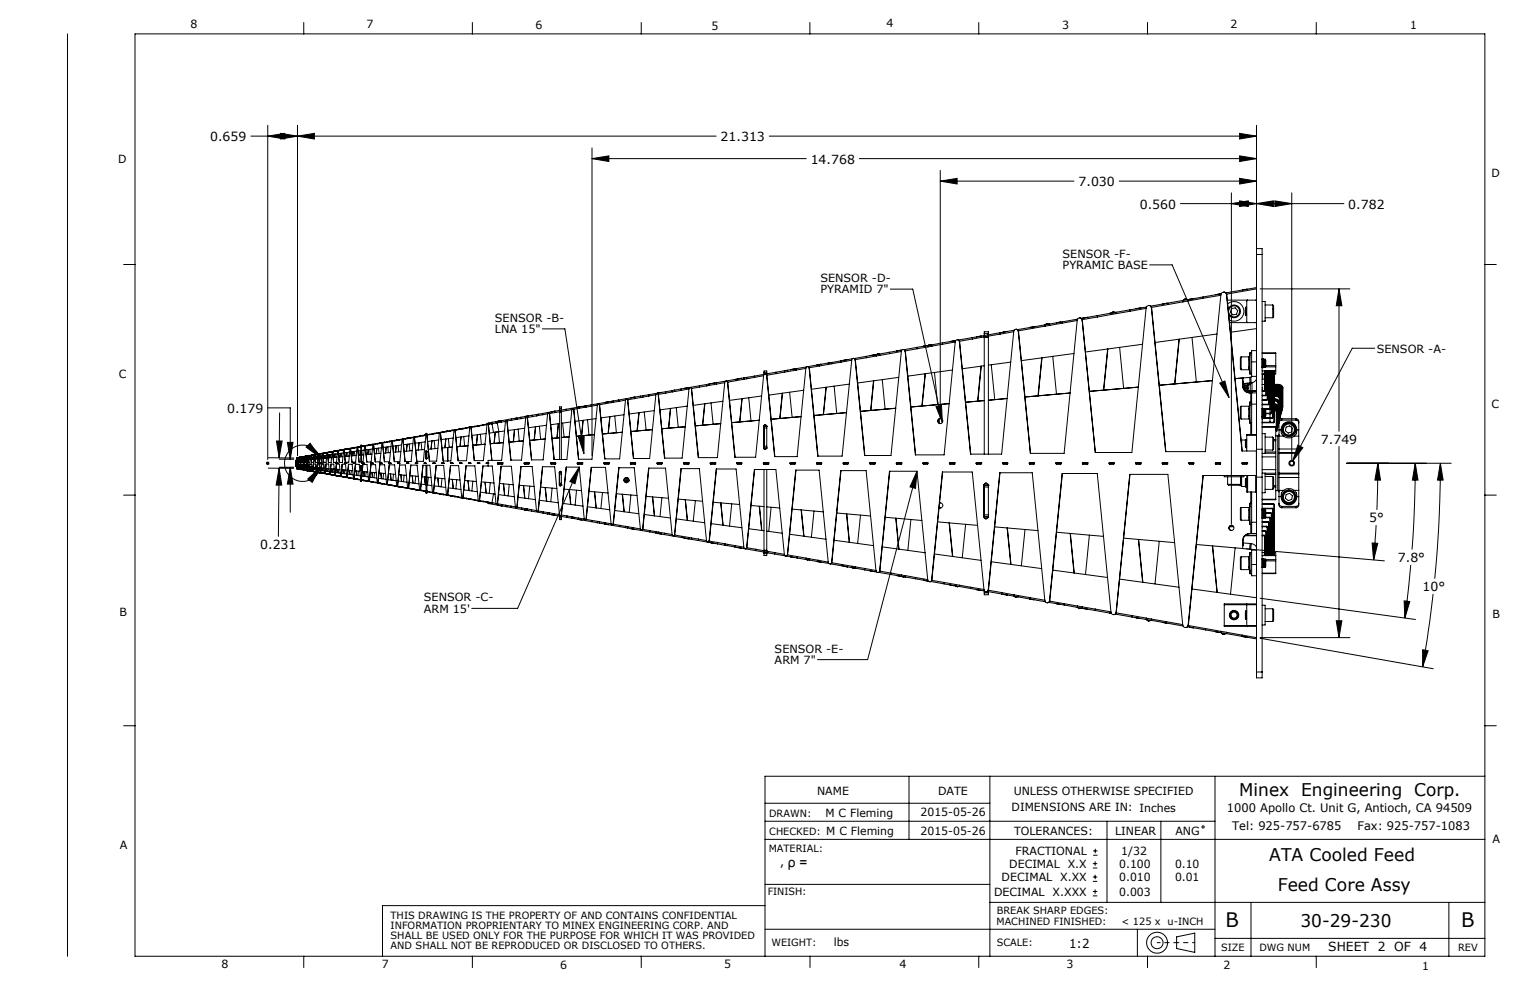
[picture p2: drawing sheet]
<svg xmlns="http://www.w3.org/2000/svg" width="432mm" height="279mm" viewBox="0 0 432 279" stroke-linecap="round" stroke-linejoin="round" font-family="sans-serif">
<defs><g id="words">
<g font-size="5.6">
<text x="345.8" y="261.6">B</text>
<text x="412.4" y="261.6">B</text>
</g>
<g font-size="4.9">
<text x="349.8" y="224.5">Minex Engineering Corp.</text>
<text x="358.2" y="243.1">ATA Cooled Feed</text>
<text x="360.6" y="251.4">Feed Core Assy</text>
<text x="367" y="261.6">30-29-230</text>
</g>
<text font-size="3.9" x="222.4" y="244.6">ρ =</text>
<g font-size="3.5">
<text x="59.3" y="39.8">0.659</text>
<text x="203.4" y="39.8">21.313</text>
<text x="228.8" y="46.2">14.768</text>
<text x="304.4" y="52.5">7.030</text>
<text x="321.7" y="58.9">0.560</text>
<text x="380.5" y="58.9">0.782</text>
<text x="64.1" y="116.5">0.179</text>
<text x="372.8" y="125.2">7.749</text>
<text x="89.4" y="131.8">A</text>
<text x="386.4" y="147.4">5°</text>
<text x="73.4" y="154.9">0.231</text>
<text x="394.5" y="158.6">7.8°</text>
<text x="401.5" y="166.9">10°</text>
<text x="301.7" y="267.5">1:2</text>
<text x="374.9" y="268.5">SHEET 2 OF 4</text>
</g>
<g font-size="3.3">
<text x="346.3" y="229.1">1000 Apollo Ct. Unit G, Antioch, CA 94509</text>
<text x="347.7" y="234.4">Tel: 925-757-6785</text>
<text x="383.1" y="234.4">Fax: 925-757-1083</text>
</g>
<g font-size="3.2">
<text x="53.8" y="7.9">8</text>
<text x="103.4" y="7.9">7</text>
<text x="151.2" y="8.1">6</text>
<text x="200.8" y="8.4">5</text>
<text x="250.2" y="7.7">4</text>
<text x="299.8" y="8.2">3</text>
<text x="347.2" y="7.9">2</text>
<text x="397.9" y="8.3">1</text>
<text x="33.3" y="46.1">D</text>
<text x="420.9" y="49.9">D</text>
<text x="299.9" y="72.8">SENSOR -F-</text>
<text x="299.9" y="76">PYRAMIC BASE</text>
<text x="231.5" y="79.6">SENSOR -D-</text>
<text x="231.5" y="82.8">PYRAMID 7&quot;</text>
<text x="139.7" y="90.8">SENSOR -B-</text>
<text x="139.7" y="94">LNA 15&quot;</text>
<text x="388.6" y="99.5">SENSOR -A-</text>
<text x="33.5" y="106.8">C</text>
<text x="420.9" y="115.2">C</text>
<text x="33.7" y="173.8">B</text>
<text x="119.6" y="169.7">SENSOR -C-</text>
<text x="119.6" y="172.9">ARM 15'</text>
<text x="421.2" y="174.3">B</text>
<text x="218.6" y="184.2">SENSOR -E-</text>
<text x="218.6" y="187.4">ARM 7&quot;</text>
<text x="230.6" y="224.3">NAME</text>
<text x="264.7" y="224.3">DATE</text>
<text x="286.1" y="224.3">UNLESS OTHERWISE SPECIFIED</text>
<text x="233" y="230.6">M C Fleming</text>
<text x="259.8" y="230.4">2015-05-26</text>
<text x="285.5" y="229">DIMENSIONS ARE IN: Inches</text>
<text x="33.8" y="239.5">A</text>
<text x="259.8" y="235.5">2015-05-26</text>
<text x="286.2" y="235.5">TOLERANCES:</text>
<text x="314.7" y="235.5">LINEAR</text>
<text x="331.7" y="235.5">ANG</text>
<text x="421.2" y="237.9">A</text>
<text x="220.2" y="244.5">,</text>
<text x="284.8" y="245">DECIMAL X.X</text>
<text x="286.6" y="241.4">FRACTIONAL</text>
<text x="315.9" y="245">0.100</text>
<text x="316.5" y="241.4">1/32</text>
<text x="331.6" y="245">0.10</text>
<text x="282.7" y="248.7">DECIMAL X.XX</text>
<text x="315.9" y="248.7">0.010</text>
<text x="331.6" y="248.7">0.01</text>
<text x="280.5" y="252.8">DECIMAL X.XXX</text>
<text x="315.9" y="252.8">0.003</text>
<text x="235.3" y="267.1">lbs</text>
<text x="62.5" y="273.1">8</text>
<text x="107.8" y="273.2">7</text>
<text x="158.1" y="273.5">6</text>
<text x="204.3" y="273.1">5</text>
<text x="253.9" y="273.2">4</text>
<text x="301" y="273.3">3</text>
<text x="345.3" y="273.5">2</text>
<text x="401.3" y="273.7">1</text>
</g>
<g font-size="2.8">
<text x="217.1" y="230.6">DRAWN:</text>
<text x="217.1" y="235.7">CHECKED: M C Fleming</text>
<text x="216.9" y="240.3">MATERIAL:</text>
<text x="216.7" y="252.6">FINISH:</text>
<text x="281.3" y="257.9">BREAK SHARP EDGES:</text>
<text x="110.2" y="259.3">THIS DRAWING IS THE PROPERTY OF AND CONTAINS CONFIDENTIAL</text>
<text x="110.2" y="262.2">INFORMATION PROPRIENTARY TO MINEX ENGINEERING CORP. AND</text>
<text x="281.2" y="261">MACHINED FINISHED:</text>
<text x="316.5" y="261">&lt; 125 x u-INCH</text>
<text x="110.2" y="265">SHALL BE USED ONLY FOR THE PURPOSE FOR WHICH IT WAS PROVIDED</text>
<text x="110.2" y="267.8">AND SHALL NOT BE REPRODUCED OR DISCLOSED TO OTHERS.</text>
<text x="217.7" y="267.1">WEIGHT:</text>
<text x="281.3" y="267.1">SCALE:</text>
<text x="344.7" y="268.5">SIZE</text>
<text x="355.4" y="268.5">DWG NUM</text>
<text x="411.5" y="268.5">REV</text>
</g>
</g></defs>
<g fill="none" stroke="#000" stroke-width=".28">
<path d="M19 9.6v260.3M38.1 9.6h381v260.3h-381zM85.7 6.3v3.3M133.3 6.3v3.3M181 6.3v3.3M228.6 6.3v3.3M276.2 6.3v3.3M323.8 6.3v3.3M371.5 6.3v3.3M75.6 38.4l4.7-.8v1.6zM75.6 35.4v94.3M79.2 37.6l4.8 .8-4.8 .8z"/>
<path d="M84 38.4l4.7-.8v1.6zM84 35.4v93.2M202.1 38.4h-131.3M217.1 38.4h137.5M349.8 37.6l4.8 .8-4.8 .8zM354.6 35.4v35.4M167.1 44.8l4.7-.8v1.6zM167.1 41.7v86.9M167.1 44.8h60.4M242.5 44.8h112.1M265.4 51.1l4.7-.8v1.6zM265.4 48.1v69.7"/>
<path d="M265.4 51.1h37.7M315.9 51.1h38.7M333.1 57.5h46.2M347.5 57.5l4.8-.8v1.6zM347.5 54.4v93.6M349.8 50.3l4.8 .8-4.8 .8zM349.8 44l4.8 .8-4.8 .8zM349.8 56.7l4.8 .8-4.8 .8zM354.6 57.5l4.8-.8v1.6zM359.8 56.7l4.8 .8-4.8 .8zM364.6 54.4v75.3M34.9 74.6h3.2"/>
<path d="M324.4 74.8h6.4l16.1 37.4M354.6 71.8v-1.6h1.6v1.6M354.6 71.8v55M354.6 71.8h1.6M356.2 71.8v55M419.1 74.6h3.2M153.1 92.8h6.3l5.4 35.2M247.8 99.9l-.4 .1M248 99.9l-.5 .1M248.2 99.9l-1 .2M248.2 99.9l.1 .4M251 99.4l-2.8 .5"/>
<path d="M251 99.4l.1 .4M251.1 99.8l-2.8 .5M251.2 81.6h6.4l8.4 37.6M254.2 98.8l-1.1 .3M254.4 99.2l-3.3 .6M254.5 98.8l-3.5 .6M254.9 98.6l.4 .2 .2 .3M255.4 99.1a.53 .53 0 0 0-.5-.5 .53 .53 0 0 0-.5 .5l-2.9 29.5h-7.5l-2.7-27M255.4 99.1h.1M255.5 99.1l2.9 29.3M258.8 98l.1 .4M258.8 98l-3.6 .7"/>
<path d="M258.9 98.4l-3.4 .6M260.6 97.7h.1M261.7 97.5h.1M261.7 97.5l-1.1 .2M261.8 97.5l.1 .4M261.8 97.5l-3 .5M261.9 97.9l-3 .5M262.5 97.3l-.5 .2M262.7 97.4l-.7 .1M262.9 97.3l-1.1 .2M262.9 97.3l.1 .4M263 97.7l-1.1 .2"/>
<path d="M266 96.8v.4M266 96.8l-3.1 .5M266 97.2l-3 .5M269.2 96.2h.1M269.2 96.2l-1.1 .2M269.6 96.5l-3.6 .7M269.7 96.1l-3.7 .7M270.2 95.9l.5 .1 .1 .4M270.8 96.4a.58 .58 0 0 0-.6-.5 .58 .58 0 0 0-.6 .5l-3.1 32h-8.2l-2.9-29.3M270.8 96.4h.1M270.8 96.4l3.2 31.8M274.4 95.3l.1 .4"/>
<path d="M274.4 95.3l-3.9 .7M274.5 95.7l-3.7 .6M275.6 95v.1M276.8 94.9h.1M276.8 94.9l-1.2 .1M277.7 94.7l.1 .4M277.7 94.7l-3.3 .6M277.8 95.2h1.1zM277.8 94.2v-.6h1.1v.6M277.8 94.2v.5M277.8 95.1v33.1M277.8 94.2h1.1"/>
<path d="M277.8 95.1l-3.3 .6M278.9 94.5l-1.2 .2M278.9 94.5l.1 .4M278.9 94.2v.3M278.9 94.9v33.3M279 94.9l-1.2 .2M282.2 93.9v.4M282.2 93.9l-3.3 .6M282.2 94.3l-3.2 .6M284.3 93.6l-1.2 .2M286.1 93.6l-3.9 .7M286.2 93.2l-4 .7"/>
<path d="M286.7 92.9l.5 .2 .2 .4M287.4 93.5a.64 .64 0 0 0-.7-.6 .64 .64 0 0 0-.6 .6l-3.4 34.7h-8.8l-3.1-31.8M287.4 93.5h.1M287.4 93.5l3.4 34.5M291.3 92.3l.1 .4M291.3 92.3l-4.1 .7M291.4 92.7l-4 .7M291.7 92.2h.1M291.7 92.2l-1.1 .2M294.9 91.7l.1 .3M294.9 91.7l-3.6 .6M295 92l-3.6 .7"/>
<path d="M295.6 91.3l-.6 .4M296 91.5l-.4-.2-.5 .4M296.2 91.4l-1.3 .3M296.2 91.4l.1 .4M296.3 91.8l-1.3 .2M299.3 90.9h.1M299.3 90.9l-1.2 .2M299.8 90.8v.4M299.8 90.8l-3.6 .6M299.8 91.2l-3.5 .6M303.1 99.8l-14.8 2M304 90.5l-4.2 .7"/>
<path d="M304.1 90.1l-4.3 .7M304.7 89.7h.1M304.8 89.7l.4 .2 .2 .4M305.4 90.3a.69 .69 0 0 0-.7-.6 .69 .69 0 0 0-.7 .6l-3.7 37.7h-9.5l-3.4-34.5M305.4 90.3l3.7 37.4M305.4 90.3h.1M305.6 89.7v.1M306.8 89.6h.1M306.8 89.6l-1.2 .1M309.7 89.1v.4M309.7 89.1l-4.5 .8M309.7 89.5l-4.3 .7"/>
<path d="M312.6 98.5l-1.2 11.6M312.7 98.5l-1.2 11.6M313.5 88.4l.1 .4M313.5 88.4l-3.8 .7M313.6 88.8l-3.9 .7M314.3 88.2v.1M314.3 88.2l-1.2 .3M314.3 88l-.6 .3M314.8 88.2l-.5-.2-.6 .3M315 88.1l-1.5 .3M315 88.1v.4M315 88.5l-1.4 .3"/>
<path d="M316 98l1.1 11.6M318.8 87.5l-3.8 .6M318.8 87.5l.1 .3M318.9 87.8l-3.9 .7M321.8 86.9h.1M321.8 86.9l-1.2 .2M322.5 97.2l-16.1 2.1M323.5 87l-4.6 .8M323.6 86.6l-4.8 .9M324.2 86.2l.4 .1 .4 .6M324.9 86.9a.74 .74 0 0 0-.7-.7 .74 .74 0 0 0-.7 .7l-4.1 40.8h-10.3M324.9 86.9h.1"/>
<path d="M325 86.9l4 40.6M329.3 85.6h.1M329.3 85.6l-1.1 .2M329.6 85.5l.1 .4M329.7 85.9l-4.7 .8M332.7 95.7l-1.2 12.6M332.8 95.7l-1.2 12.6M333.8 84.8l.1 .4M333.8 84.8l-9 1.6M333.9 85.2l-4.2 .7M334.6 84.3l-.7 .5M335.2 84.6h-.1a.74 .74 0 0 0-1.2 .2"/>
<path d="M335.3 84.6l-1.5 .2M335.3 84.6l.1 .3M335.4 84.9l-1.5 .3M335.7 84.5h.1M336.4 95.2l1.2 12.6M336.8 84.3l-1.1 .2M336.8 84.3h.1M339.5 83.8l.1 .4M339.5 83.8l-4.2 .8M339.6 84.2l-4.2 .7M343.5 94.3l-17.5 2.4M344.3 82.9v.1"/>
<path d="M344.3 82.9l-1.2 .3M344.6 83.3l-5 .9M344.6 82.9l-5.1 .9M345.4 82.4l.6 .3 .2 .4M346 82.7l8.6-1.5v.3l-8.4 1.5M346.1 83.1a.8 .8 0 0 0-.7-.7 .8 .8 0 0 0-.8 .7l-4.4 44.4h-11.2l-4.1-40.6M346.1 83.1l4.4 44.2h4.1M346.1 83.1h.1M346.2 83.1l4.4 44.2M346.4 84.7h8.1l.1 .2M346.5 85.8a2.79 2.79 0 0 1 4.6 1.8 2.79 2.79 0 0 1-4.2 2.7M346.6 87.2a1.82 1.82 0 0 1 2.7-.8 1.82 1.82 0 0 1 .3 2.7 1.82 1.82 0 0 1-2.8-.2"/>
<path d="M347.6 87.1l1-.2 .7 .8-.3 1-1.1 .2-.7-.8zM351.6 86.7v2.3M351.6 86.7l-.1 .3 .1 2M351.6 89h.1M351.7 86.7v2.3M351.7 86.7l.2 .3M351.7 86.7h-.1M351.8 81.6h.1M351.8 81.6l-1.1 .2M351.9 88.8l-.2 .2M352.1 84.7l-.2 .1v6.1l.2 .2M352.8 99.6v6"/>
<path d="M352.8 99.6h.4M354.6 99h-1.4v3.1M354.6 90.8l-.2 .3h-7.4M354.6 92.7l-7.3 1.1M355.6 81.5h25.4M356.2 85.1h.8v5.6h-.8M356.2 99.6l3.8 .1M356.2 99.7h3.8M357 89.7h2.2M357 86.1h2.2M359.2 86.1v3.6M359.2 86.1l.2 .2v3.1l-.2 .3"/>
<path d="M360 99.7v3.5M377.9 81.5l.8 4.8h-1.6zM377.9 81.5v40.2M388 98.3h-6.4l-16.8 31.9M75.6 115.1h6.3v14.5M78.9 116.5l-.1 12.7M136.3 119.9l-1 .2M136.3 119.9v.1M137.4 119.8l-1.1 .2M137.5 119.7l-1.2 .2M137.5 119.7h-.2M137.6 119.6l.2 .2"/>
<path d="M137.8 119.8l-.1-.2-.3 .2-1 10.2h-2.6l-.9-9.4M137.8 119.8h.1M137.8 119.8l1 10.1M138.8 119.5l.1 .1M138.8 119.5l-1.1 .2M138.9 119.6h.1M138.9 119.6l.4 2.5 1.5-.3M138.9 119.6l-1.1 .2M138.9 119.2l-1.1 .2v.2l1-.1M138.9 119.2l.1 .4M139 119.6h-.1M140 119l.1 .4"/>
<path d="M140 119l-1.1 .2M140.1 119.4l-1.1 .2M140.3 119.3l.5 2.5M140.4 118.9l-.4 .1M140.4 118.9v.4M140.4 119.3l-.3 .1M140.5 118.9h.1M141.4 118.7l-1 .2M141.4 118.7l.1 .4M141.5 119.1l-1.1 .2M141.7 118.7h.1M141.7 118.7l-1.2 .2"/>
<path d="M142.7 118.9l.2-.2 .2 .2M142.7 118.9l-1.1 11h-3.8v1.6M142.7 118.9l-1.2 .2M142.9 118.7h.1M142.9 118.7l.2 .2M143.1 118.9h.1M143.1 118.9l1.1 11M144.3 118.2l-2.9 .5M144.3 118.2l.1 .4M144.4 118.6l-1.3 .2M145.5 118v.4M145.5 118l-1.2 .2"/>
<path d="M145.5 118.4l-1.1 .2M145.9 118h-.4M145.9 118v.3M145.9 118.3l-.4 .1M147 117.8l.1 .3M147 117.8l-1.1 .2M147.1 118.1l-1.2 .2M148.1 117.5v.1M148.4 117.9l-1.3 .2M148.6 117.7l.3 .2M148.8 117.9l-.2-.2-.2 .2-1.2 12h-3.1l-1-11M148.8 117.9l1.2 11.9"/>
<path d="M148.8 117.9h.1M148.9 117.9l1.1 11.9M149.2 117.4l-1.1 .1M150.2 117.2l-3.2 .6M150.2 117.2v.4M150.2 117.6l-1.3 .2M151.4 117l.1 .4M151.4 117l-1.2 .2M151.5 117.4l-1.3 .2M151.9 116.9l-.5 .1M151.9 116.9v.4M151.9 117.3l-.4 .1"/>
<path d="M153.1 116.7v.4M153.1 116.7l-1.2 .2M154.6 116.8l.1-.2 .3 .2M154.6 116.8l-1.3 13h-3.3M154.6 116.8l-2.7 .5M154.8 116.6l.3 .2M155 116.8h.1M155.1 116.8l1.3 12.9M155.5 116.2h.1M156.5 116.1l.1 .4M156.5 116.1l-3.4 .6M156.6 116.5l-1.5 .2"/>
<path d="M156.7 116v.1M156.7 116l-1.2 .2M157.6 119.6l-.4 4M157.9 115.8l.1 .4M157.9 115.8l-1.4 .3M157.9 116.2h.5l-.5 .1M157.9 116.2v.1M157.9 115.3v-.5h.5v.5M157.9 116.2h.1M157.9 115.3h.5M157.9 115.3v.5M157.9 116.3v13.4"/>
<path d="M157.9 119.5l-2.5 .4M158 116.2l-1.4 .3M158.4 115.7l-.5 .1M158.4 115.7l.1 .4M158.4 115.3v.4M158.4 116.1v13.6M158.5 116.1l-.5 .1M158.8 119.4l.4 4M159.8 115.5v.4M159.8 115.5l-1.4 .2M159.8 115.9l-1.3 .2M161 119.1l-2.6 .4"/>
<path d="M161.4 115.6l-1.6 .3M161.6 115.3l.4 .2M161.9 115.5l-.2-.2-.3 .2-1.4 14.2h-3.6l-1.4-12.9M161.9 115.5h.1M161.9 115.5l1.4 14.1M162 115.5l1.3 14.1M163.5 114.9v.3M163.5 114.9l-3.7 .6M164.2 114.7l-1.1 .2M164.9 114.6v.4M164.9 114.6l-1.4 .3M164.9 115l-2.9 .5"/>
<path d="M165.4 114.5l-.5 .1M165.4 114.5l.1 .4M165.5 114.9l-.6 .1M165.8 118.5l.4 4.3M166.9 114.3v.3M166.9 114.3l-1.5 .2M166.9 114.6l-1.4 .3M168.2 118.1l-5.9 .8M168.6 114.3a.28 .28 0 0 1 .3-.3 .28 .28 0 0 1 .3 .3M168.6 114.3l-1.5 15.3h-3.8M168.6 114.3l-1.7 .3M168.9 114l.3 .3"/>
<path d="M169.2 114.3h.1M170.6 113.6h.1M170.9 113.6l.1 .3M170.9 113.6l-4 .7M171.7 113.4h.1M171.7 113.4l-1.1 .2M172.2 117.6l-.5 4.7 .4-4.7M172.5 113.3v.3M172.5 113.3l-1.6 .3M172.5 113.6l-3.3 .6M173 113.2l-.5 .1M173 113.2l.1 .3"/>
<path d="M173.1 113.5l-.6 .1M173.5 117.4l.5 4.7M174.6 112.9l-1.6 .3M174.6 112.9l.1 .4M174.7 113.3l-1.6 .2M176.1 117.1l-6.5 .8M176.5 112.9l-1.8 .4M176.8 112.6l.4 .3M177.1 112.9a.3 .3 0 0 0-.3-.3 .3 .3 0 0 0-.3 .3l-1.6 16.6h-4.2l-1.5-15.2M177.1 112.9h.1M177.2 112.9l1.6 16.5M179 112.1l-4.4 .8"/>
<path d="M179 112.1l.1 .4M179.1 112.5l-1.9 .3M179.2 112v.1M179.2 112l-1.1 .3M180.3 116.5l-.5 5.1M180.4 116.5l-.6 5.1M180.7 111.8l.1 .4M180.7 111.8l-1.7 .3M180.8 112.2l-1.7 .3M181.4 111.7l-.7 .1M181.4 111.7v.4M181.4 112.1l-.6 .1"/>
<path d="M181.8 116.3l.6 5.1M183.1 111.4v.4M183.1 111.4l-1.7 .3M183.1 111.8l-1.7 .3M184.7 115.9l-7.1 .9M185.1 111.4l-2 .4M185.4 111.1l.4 .3M185.6 110.9h.1M185.8 111.4a.34 .34 0 0 0-.4-.3 .34 .34 0 0 0-.3 .3l-1.8 18h-4.5l-1.7-16.5M185.8 111.4h.1M185.8 111.4l1.8 17.9M186.7 110.7v.1"/>
<path d="M186.7 110.7l-1.1 .2M187.8 110.6l.1 .3M187.8 110.6l-4.7 .8M187.9 110.9l-2.1 .4M189.2 115.3l-.5 5.6M189.3 115.3l-.6 5.5M189.7 110.2v.4M189.7 110.2l-1.9 .4M189.7 110.6l-1.8 .3M190.4 110.1l-.7 .1M190.4 110.1v.4M190.4 110.5l-.7 .1"/>
<path d="M190.9 115l.5 5.6M192.2 109.8l.1 .4M192.2 109.8l-1.8 .3M192.3 110.2l-1.9 .3M194 114.6l-7.7 1.1M194.2 109.4l-1.1 .2M194.4 109.8l-2.1 .4M194.8 109.4h.1M194.8 109.4l.4 .3M195.1 109.7a.34 .34 0 0 0-.3-.3 .34 .34 0 0 0-.3 .3l-2 19.6h-5l-1.7-17.9M195.1 109.7h.1M195.2 109.7l1.9 19.5"/>
<path d="M197.4 108.9v.4M197.4 109.3l-2.2 .3M198.9 113.9l-.6 6.1M199.4 108.5l-7.2 1.3M199.4 108.5l.1 .4M199.5 108.9l-2.1 .4M200.1 108.4l-.7 .1M200.1 108.4l.1 .4M200.2 108.8l-.7 .1M200.6 108.3h.1M200.7 113.7l.6 6M201.7 108.1h.1"/>
<path d="M201.7 108.1l-1.1 .2M202.1 108l.1 .4M202.2 108.4l-2 .4M203.4 119.6l-7.1 .6M204 113.2l-8.3 1.2M204.5 107.9a.39 .39 0 0 1 .4-.3 .39 .39 0 0 1 .4 .3M204.5 107.9l-2 21.3h-5.4l-2-19.5M204.5 108l-2.3 .4M204.9 107.6l.5 .3M205.3 107.9h.1M205.4 107.9l2.1 21.1M207.8 107v.4"/>
<path d="M209.2 106.8h.1M209.2 106.8l-1.1 .2M209.4 112.5l-.7 6.6M209.4 112.5l-.6 6.6M209.9 106.6l-9.8 1.8M209.9 106.6l.1 .4M210 107l-4.6 .8M210.7 106.5l-.8 .1M210.7 106.5l.1 .4M210.8 106.9l-.8 .1M211.3 112.3l.6 6.5M212.9 106.2l.1 .3"/>
<path d="M212.9 106.2l-2.2 .3M213 106.5l-2.2 .4M214.3 118.6l-7.8 .7M214.9 111.8l-9 1.2M215.5 106l-2.5 .5M215.6 105.2v-.5h.8v.5M215.6 105.2v.4M215.6 105.2h.8M215.8 105.6l-2.9 .6M216 119.9l-.4 .4v6.1l.4 .5M216.4 106a.42 .42 0 0 0-.5-.4 .42 .42 0 0 0-.4 .4l-2.2 23h-5.9l-2.1-21.1M216.4 106h.1"/>
<path d="M216.4 105.2v.3M216.4 106l2.3 22.9M216.7 105.4v.1M216.7 105.4l-1.1 .3M219 105.1v.3M220.8 111l-.7 7.1M221.4 104.6l-5.5 1 .5 .4M221.4 104.6v.4M221.4 105l-5 .9M221.6 104.6h.3h-.2M222.2 104.5l-.8 .1M222.2 104.5l.1 .4"/>
<path d="M222.3 104.9l-.9 .1M222.8 110.7l.8 7.1M224.2 104.1l-1.1 .3M224.6 104.1l-2.4 .4M224.6 104.1v.4M224.6 104.5l-2.3 .4M226.1 117.6l-8.5 .7M226.8 110.1l-9.8 1.4M227.4 104l-2.8 .5M227.6 103.5l-3 .6M227.9 103.5l.5 .4M228.4 103.9a.47 .47 0 0 0-.5-.4 .47 .47 0 0 0-.5 .4l-2.4 25h-6.4l-2.2-22.9"/>
<path d="M228.4 103.9h.1M228.4 103.9l2.5 24.8M230.6 103h.1M231.2 102.9v.4M231.2 103.3l-2.8 .5M231.7 102.8l-1.1 .2M233.1 109.3l-.8 7.7M233.2 109.3l-.8 7.7M233.8 102.4v.4M233.8 102.4l-5.8 1.1M233.8 102.8l-2.6 .5M234.3 102.3l-.3 .1"/>
<path d="M234.4 102.3l-.4 .1M234.7 102.3l-.9 .1M234.7 102.3l.1 .4M234.8 102.7l-1 .1M235.4 109l.7 7.7M237.3 101.8v.4M237.3 101.8l-2.6 .5M237.3 102.2l-2.5 .5M238.9 116.5l-9.2 .8M239.2 101.5h.1M239.2 101.5l-1.1 .2M239.7 108.4l-10.7 1.5"/>
<path d="M240.3 101.7l-3 .5M240.5 101.2l-3.2 .6M240.8 101.1l.6 .5M241.3 101.6a.48 .48 0 0 0-.4-.5 .48 .48 0 0 0-.5 .5l-2.7 27.1h-6.9l-2.4-24.8M241.3 101.6h.1M241.4 101.6l2.7 27M244.4 100.6l.1 .4M244.4 100.6l-3.3 .6M244.5 101l-3.1 .5M245.6 100.3v.1M246.5 107.5l-.8 8.4M246.6 107.5l-.8 8.4"/>
<path d="M246.7 100.2h.1M246.7 100.2l-1.1 .1M247.2 100.1l-2.8 .5M247.2 100.1l.1 .4M247.3 100.5l-2.8 .5M248.3 100.3l-1 .2M249 107.1l.8 8.4M252.8 115.2l-9.9 .9M253.6 106.5l-11.6 1.6M261.1 105.5l-.9 9.1M261.2 105.5l-1 9.1M263.7 105.1l.9 9.1"/>
<path d="M264.2 114.8l1.5-.4 .3 4.8zM265 118.3l.1 1.2M265.4 118.1a.73 .73 0 0 0-.6 .7 .73 .73 0 0 0 .6 .8M267.9 113.9l-10.8 1M268.8 104.4l-12.6 1.8M276.9 103.3l-1 9.9M276.9 103.3l-.9 9.9M277.8 113l-5.3 .5M277.8 103.2l-6.2 .9M279.8 102.9l.9 9.9M284.2 112.5l-5.3 .5M285.3 102.2l-6.4 .8"/>
<path d="M294 101l-1.1 10.7M294.1 101l-1.1 10.7M297.1 100.6l1.1 10.7M302 110.9l-12.7 1.1M321.3 109.3l-13.9 1.2M342.2 107.4l-15 1.3M344.2 108.1l1.5-.6 1.2 4.7zM350.3 100.7v3.7M350.3 100.7l-.2 .3v3.1l.2 .3M350.3 114.7h2.2v3.6h-2.2M350.3 114.7v3.6M350.3 114.7l-.2 .2v3.1l.2 .3"/>
<path d="M350.3 100.7h2.3v.7M350.7 106.7h.1M350.7 108.9a1.97 1.97 0 0 0 2.3 2M350.7 108.9h.3M350.7 106.7l.1 1.6M350.7 106.7l-2.1 .2M350.7 106.7v2.2M350.8 107.8h.1M350.8 107.5v.3M350.8 107.8v.5M350.8 108.3a2.09 2.09 0 0 0 2 2.6M350.8 108.3h.1"/>
<path d="M350.8 108.5h.2M350.8 108.7h.1M350.8 109.1h.1M350.9 109.4h.1M350.9 109.6h.1M350.9 108.5v.3h1.3M350.9 109.4v.2M351 109.7h1.2M351.2 110.1h1M351.3 108.8l-.4 .1v.3h1.3M351.3 109.3l-.4 .1M351.3 109.7l-.3 .1"/>
<path d="M351.3 110.2h.9M351.4 110.3h3.2M351.5 110.4h3.1M351.7 110.6h.5M352.2 108.4l-1.3 .1M352.2 108.1v2.2M352.2 110.4v.4M352.2 108.6h.6M352.5 100.7v3.7M352.5 103.5l.1 .3M352.5 117.4l.1 .3M352.6 101.3v2.5"/>
<path d="M352.6 115.3v2.4M352.6 103.7v.7h-2.3M352.6 101.3l-.1 .3M352.6 101.3v.1M352.6 115.3h.1M352.6 115.3l-.1 .2M352.6 103.7v.1M352.6 117.6v.1M352.7 106.5l-2 .2M352.7 106.5l.1 1.6M352.8 113.5v6M352.8 113.5h.4"/>
<path d="M352.8 119.5h.4M352.8 105.6h.4M352.8 108.1l-2 .2M352.8 108.1v2.2M352.8 110.4v.5M353 110.9h.2M353 106.5l.1 1.6M353 106.5h-.3M353 110.9v2.6M353 119.5v3.1M353.1 108.1h-.3M353.2 106.2l-.2 .3"/>
<path d="M353.2 110.9v3.2M353.2 110.9h1.4M353.2 114.1h1.4M353.2 102.1v4.1M353.2 114.1v8.5M353.2 106.2h1.4M353.2 102.1h1.4M353.3 108v2.3M353.3 110.4v.5M354.6 107a1.87 1.87 0 0 1-1.5 1.1M356.2 101.3h.1M356.2 103.8h.1"/>
<path d="M356.2 115.3h.1M356.2 117.7h.1M356.2 101.3v2.5M356.2 115.3v2.4M356.2 109.4l.1 .2-.1 .3M356.2 101.3l.2 .4M356.2 115.3l.2 .3M356.2 108.5h.7M356.2 110.4h.5M356.2 112.8h1.3M356.2 113h1.3M356.2 114.1h1.7"/>
<path d="M356.2 105.6h.1M356.2 107h.7M356.2 117.9h2.8M356.2 104.7h3.8M356.2 111.5h.9M356.2 111.7h.9M356.2 114.2h1.7M356.2 118h2.8M356.2 119.2h3.2M356.2 119.3h3.2M356.2 110.3h.5M356.3 118l-.1 .5"/>
<path d="M356.3 115.4h.3M356.3 105.6l.6 .1M356.3 103.5h.2M356.3 105.6v1.4M356.4 115.5h.1M356.4 101.7v1.7M356.4 115.6v1.7M356.4 103.4l-.2 .4M356.4 103.4l.2 .4M356.4 117.3l.2 .4M356.4 117.3l-.2 .4M356.6 101.3v2.5"/>
<path d="M356.6 115.3v2.4M356.6 101.3l.2 .4M356.6 101.3l-.2 .4M356.6 115.3l-.2 .3M356.6 115.3l.2 .3M356.7 115.4h.2M356.7 103.5h.2M356.7 110.3v.1M356.8 115.5h.1M356.8 101.7v1.7M356.8 115.6v1.7M356.8 103.4l-.2 .4"/>
<path d="M356.8 103.4l.2 .3M356.8 117.3l-.2 .4M356.8 117.3l.2 .3M356.9 110.2l-.2 .1M356.9 110.2h.1M356.9 104.7v5.5M357 105.8l.1 1.2M357 110.2l-.3 .2M357 108.5h.3M357 107h.3M357 104.7v5.5M357 101.4v2.3"/>
<path d="M357 115.3v2.3M357 101.4h.1M357 101.4l-.2 .3M357 115.3h.1M357 115.3l-.2 .3M357.1 101.4v2.2M357.1 115.3v2.2M357.1 103.6l-.1 .1M357.1 117.5l-.1 .1M357.1 115.4h1.1M357.1 111.5v.2M357.2 115.5h1"/>
<path d="M357.2 103.5h2.8M357.2 104.7v.9h-.2v-.9h-.2v.9h-.6M357.2 116.8h1.4M357.2 104.7h.2M357.2 116.6h1.4M357.2 103.2h2.8M357.3 111.4l-.2 .1M357.3 111.4h.1M357.3 104.7v6.7M357.4 111.4l-.3 .3M357.4 108.5h.2M357.4 107h.2"/>
<path d="M357.4 104.7v6.7M357.4 104.7v.9h.2v-.9M357.5 112.8v.2M357.6 112.7l-.1 .1M357.6 112.7h.2M357.6 104.7h.2M357.6 104.7v8M357.8 104.7v.9h.2v-.9M357.8 112.7l-.3 .3M357.8 108.5h.2M357.8 107h.2M357.8 104.7v8"/>
<path d="M357.9 114.1v.1M357.9 107v1.5M358 114l-.1 .1M358 104.7h.1M358 114h.1M358 104.7v9.3M358.1 108.5l.3 .2M358.1 107l.3 .2M358.1 104.7v.9h.3v-.9M358.1 114l-.2 .2M358.1 104.7v9.3M358.2 115.4v.1"/>
<path d="M358.4 115.3l-.2 .1M358.4 104.7h.1M358.4 104.7v10.6M358.4 115.3h.1M358.4 118l-.1 1.2M358.4 115.5h.4M358.4 115.4v1.2M358.4 116.8v1.1M358.5 108.3l.3 .1M358.5 108.8h.3h-.2M358.5 109.3h.3h-.2M358.5 109.7h.3h-.2"/>
<path d="M358.5 110.6h.3h-.2M358.5 111.1h.3M358.5 111.5h.3h-.2M358.5 111.9h.3h-.2M358.5 112.4h.3h-.2M358.5 113.7h.3h-.2M358.5 114.2h.3h-.2M358.5 114.6l.3 .1-.2-.1M358.5 104.7v.9h.2v-.9h.2v.9h.2v-.9M358.5 115.3l-.3 .2M358.5 110.1h.3M358.5 111h.3"/>
<path d="M358.5 112.8h.3M358.5 113.3h.3M358.5 115.1h.3M358.5 104.7v10.6M358.6 110.1l.2 .1M358.6 112.8l.2 .1M358.6 113.3h.2M358.6 115.1h.2M358.6 116.6v.2M358.8 116.5l-.2 .1M358.8 116.5h.1M358.8 104.7v11.8"/>
<path d="M358.9 108.4l.2 .1v.3h-.2M358.9 108.9h.2v.3h-.2M358.9 109.3l.2 .1v.3h-.2l.2 .4h-.2M358.9 110.2l.2 .1v.3h-.2M358.9 110.6l.2 .1v.3h-.2M358.9 111.1l.2 .1v.3h-.2M358.9 111.5l.2 .1v.3h-.2l.2 .2v.3h-.2l.2 .4h-.2M358.9 112.9l.2 .1v.3h-.2M358.9 113.3l.2 .1v.3h-.2M358.9 113.8h.2v.4h-.2M358.9 114.2l.2 .1v.3h-.2l.2 .5h-.2M358.9 115.1l.2 .1v.3h-.2"/>
<path d="M358.9 116.5l-.3 .3M358.9 104.7v11.8M359 115.2h.2M359 114.8l.1 .1M359 108.5h.2M359 108.9h.2M359 109.4h.2M359 110.2h.2M359 109.8h.2M359 110.7h.2M359 111.2h.2M359 111.6h.2"/>
<path d="M359 112.5h.2M359 113h.2M359 113.8h.2M359 114.3h.2M359 115.4h.2M359 117.9v.1M359.1 108.7h.1M359.1 109.1h.1M359.1 109.6h.1M359.1 110h.1M359.1 110.5h.1M359.1 110.9h.1"/>
<path d="M359.1 111.4h.1M359.1 111.8h.1M359.1 112.7h.1M359.1 113.2h.1M359.1 114.1h.1M359.1 114.5h.1M359.1 104.7h.2M359.2 117.8l-.2 .1M359.2 117.8h.1M359.2 104.7v13.1M359.2 114.5h.3M359.2 114.3h.3"/>
<path d="M359.3 115h.2M359.3 115.2l.2 .1M359.3 117.8l-.3 .2M359.3 108.5h.2M359.3 108.7h.2M359.3 108.9h.2M359.3 109.1h.2M359.3 109.4h.2M359.3 110.2h.2M359.3 109.6h.2M359.3 110h.2M359.3 109.8h.2"/>
<path d="M359.3 110.5h.2M359.3 110.9h.2M359.3 110.7h.2M359.3 111.4h.2M359.3 111.2h.2M359.3 111.8h.2M359.3 111.6h.2M359.3 112.7h.2M359.3 112.5h.2M359.3 113.2h.2M359.3 113h.2M359.3 114.1h.2"/>
<path d="M359.3 113.8h.1M359.3 114.8h.2M359.3 115.4l.2 .1M359.3 104.7v13.1M359.3 104.7v.9h.2v-.9M359.3 113.8l.2 .1M359.3 113.8v.3M359.4 119.2v.1M359.5 119.1l-.1 .1M359.5 104.7h.2M359.5 104.7v14.4M359.5 119.1h.2"/>
<path d="M359.6 113.2h.2a.92 .92 0 0 1 1 .7M359.6 113l1.3 .5M359.7 114.1a.84 .84 0 0 1 .8 .8M359.7 113.9h.1a1 1 0 0 1 .9 1M359.7 114.6l.5 .2 .2 .5M359.7 114.4l.8 .5M359.7 115l.3 .3 .3 .4M359.7 114.8l.7 .6M359.7 115.5l.5 .7M359.7 115.3l.6 .5M359.7 119.1l-.3 .2M359.7 108.5h1"/>
<path d="M359.7 108.7h1M359.7 108.9h.9M359.7 109.1h.9M359.7 109.4h.8M359.7 110.2h.6M359.7 109.6h.8M359.7 110h.7M359.7 109.8h.7M359.7 110.5h.6M359.7 110.9h.5M359.7 110.7h.5M359.7 111.4h.3"/>
<path d="M359.7 111.2h.3M359.7 111.8h.2M359.7 111.6h.2M359.7 112.7h.1M359.7 112.5h.1M359.7 104.7v14.4M359.7 112.7l.9 .3 .3 .5M359.7 112.5a1.05 1.05 0 0 1 1.3 1.1l-.1-.1M359.7 112.5v.2M359.9 111.8h.2a.92 .92 0 0 1 1 .8M359.9 111.6h.1a1.1 1.1 0 0 1 1.1 .6M359.9 111.6v.2"/>
<path d="M360 111.4h.2a.92 .92 0 0 1 1 .7M360 111.2l.9 .2 .4 .4M360 111.2v.2M360 103.2v.3M360 104.7v.9h-.3v-.9M360 103.5v1.2M360.2 110.9h.2a.99 .99 0 0 1 .9 .8M360.2 110.7l1.2 .6M360.2 110.7v.2M360.2 116.2h.1M360.2 116.2l.1 5.5 .1-.5M360.3 110.5h.2a.92 .92 0 0 1 .9 .8"/>
<path d="M360.3 110.2l.8 .3 .4 .4M360.3 110.2v.3M360.3 115.7h.1M360.3 115.7l.2 .1-.1 5.4-.2-5M360.3 115.7v.2M360.4 110h.2a.92 .92 0 0 1 .9 .8M360.4 109.8l1.2 .5M360.4 109.8v.2M360.4 115.3h.1M360.4 115.3v.1M360.5 109.6l.9 .3 .2 .4M360.5 109.4l.9 .2 .3 .4"/>
<path d="M360.5 109.4v.2M360.5 114.9h.2M360.5 114.9v.1M360.6 109.1h.2a.99 .99 0 0 1 .9 .8M360.6 108.9l.9 .2 .3 .4M360.6 108.9v.2M360.7 108.7h.2a.85 .85 0 0 1 .9 .8M360.7 108.5h.1a1.15 1.15 0 0 1 1.3 1M360.7 108.5v.2M360.7 114.9v5.4l-.1-4.9-.2-.1M360.8 113.9h.1M360.8 113.9l.2 7.4"/>
<path d="M360.8 113.9v5.5l.2-.1M361.1 112.6h.1M361.1 112.6l.1 .1 .1 5.3h-.2M361.1 112.6v6M361.2 112.1h.1M361.2 112.1v.2M361.3 111.7h.1M361.3 111.7l.2 5.5-.1-5-.2-.1M361.3 111.7v.1M361.4 117.2l-.2 .4M361.4 111.3h.1M361.4 111.3l.2 5 .1-.5"/>
<path d="M361.5 110.8h.1M361.5 110.8v.1M361.6 110.3h.1M361.6 110.3l.2 .1v5.4l-.3-5M361.6 116.3v.4h-.1M361.7 109.9h.1M361.7 118.6l-.6 .3-.1 .4M361.7 118.2v.4M361.7 118.2a.99 .99 0 0 0-.7 1.1M361.7 109.9v.1M361.7 118.6h4.1M361.7 118.2h4.1"/>
<path d="M361.8 109.5h.3M361.8 109.5v.1M361.9 114.9l-.1 .5M362.1 109.5l-.1 5.4-.1-4.9-.2-.1M365.8 118.6l.5 .1 .2 .6M365.8 118.2v.4M365.8 118.2a1 1 0 0 1 .7 1.1M366.5 119.3v2M34.9 139.7h3.2M75.1 130.7h1M75.2 130.4l.7 .7M75.6 130.2v1"/>
<path d="M75.7 132.1l7.2 .1M75.7 129.2l7.2 .1M75.9 130.4l-.7 .7M78 124.5h1.6l-.8 4.7zM78.8 132.2l.7 4.7h-1.6zM78.8 132.2l-.2 19.2M78.8 129.6h4.1M78.8 131.9h4.1M81.1 124.8h1.6l-.8 4.8zM81.9 131.9l.8 4.7h-1.6zM81.9 131.9v12.7M83.5 130.4v.1"/>
<path d="M83.6 130.9h.1M83.6 130.6h.1M83.6 131h.1M83.6 131.1h.1M83.6 130.4h.1M83.6 130.3h.1M83.6 130.8h.3M83.6 130.6h.2M83.6 130.8h.1M83.6 130.8h.2M83.6 130.8v.1M83.6 130.7h.1"/>
<path d="M83.6 130.6v.1M83.6 130.5h.1M83.6 131v.1M83.6 130.4v.1M83.6 131.2h.1M83.6 130h.1M83.6 131.4v.1M83.6 131.4h.1M83.6 131.3h.1M83.6 131.3v.1M83.6 130v.3M83.6 131.2v.1"/>
<path d="M83.6 131.5l.3 .3-.3-.3M83.6 130v1.5M83.6 130.9h.2M83.6 130.9v.1M83.6 130.5v.1M83.6 131.1v.2M83.6 130.2v.1M83.6 130.2h.1M83.6 130.1h.1M83.6 130v.1M83.6 130v.6M83.6 130.8v.7"/>
<path d="M83.7 131.1h.1M83.7 130.3h.1M83.7 130.9h.1M83.7 130.6h.1M83.7 130.8h.1M83.7 130.8v.1M83.7 130.9v.1M83.7 130v.6M83.7 131.4h.1M83.7 131.4l-.1 .1M83.7 130h.1M83.7 131.3h.1"/>
<path d="M83.7 131.1v.2M83.7 130.1h.1M83.7 130.2h.1M83.7 130.2v.1M83.7 130v.1M83.7 131.2h.1M83.7 130.3h.2M83.7 131.1v.3M83.7 130.1h.3M83.7 130.2h.3M83.8 131l-.3 .1h.3M83.8 130.8h.3"/>
<path d="M83.8 129.2h.1M83.8 129.2l.1 .1M83.9 132.3h.1M83.8 130.3l.1 1.9M83.9 130.5l-.1 .1M83.9 132.4h.2M83.9 132.3v.1M83.9 129.6l-.3 .4M83.9 132.2l-.1 .1M83.9 129.3h.1M83.9 132.2h.1M83.9 129.6h.1"/>
<path d="M83.9 129.4v.2M83.9 129.3l.1 .3M83.9 132.2v.1M83.9 129.6l-.1 .5M83.9 129.3v.3M83.9 129.2v.1M84 132.3h.1M84 129.6h.1M84 130.2h.1M84 130.1h.1M84 130l-.1 .5M84 130v.5"/>
<path d="M84 132.2h.1M84 132.2v.1M84 129.1l-.1 .1M84 130h.2M84 132.2l.1-1.2h.4l.1 1.3M84 129.1h.1M84 132.2l.2 .1M84 129.1v.2M84.1 129.6h.1M84.1 131.9h.1M84.1 131.9l.5 .1M84.1 129.6v.4"/>
<path d="M84.1 130.7v.1M84.1 131.5h.4M84.1 129.1v.1M84.1 130.7h-.5M84.1 129.2h.1M84.1 132.4h.1M84.1 129.1l-.2 .1M84.1 129.2l-.1 .1M84.2 132.3h.1M84.2 132.3l-.1 .1M84.2 131.9h.1M84.2 129.6h.1"/>
<path d="M84.2 129.6h-.3M84.2 129.6h-.2M84.2 131.9v-.4v.4M84.2 132.4h.1M84.2 129.2h.1M84.2 129.2l-.1 1.3-.6-.1M84.3 132.3h.1M84.3 132.3l-.1 .1M84.3 129.2h.1M84.3 132.4h.2M84.3 129.2l.2 1.3M84.4 132.3h.1"/>
<path d="M84.4 132.3l-.1 .1M84.5 130h.4M84.5 132.4l.4 .1M84.5 131.5l-.1 .4M84.5 132.3v.1M84.5 132.3h.1M84.5 129v.2M84.5 129l-.4 .1M84.5 129.2h.1M84.5 129.2h-.2M84.6 132.3h.1M84.6 129h.1"/>
<path d="M84.6 129.5v.5M84.6 129v.2M84.6 129h-.1M84.7 132.4h.1M84.7 132.3h.1M84.7 132.3v.1M84.7 129.1l-.1 .1M84.7 132.3l.1-1.3h.5l.1 1.4M84.7 129.1h.1M84.7 132.4h.2M84.7 129v.1M84.8 132l.5 .1"/>
<path d="M84.8 129.5v.5M84.8 131.5h.5M84.8 131.4h.5M84.8 129v.1M84.8 129h-.1M84.9 132.4h.1M84.9 132.5h.1M84.9 132.4v.1M84.9 130h-.2l.2 .1M84.9 131.5l.1 .5M84.9 129.5h-.5M85 132.5h.1"/>
<path d="M85 129.1h.1M85 129.1l-.1 1.4h-.4M85 129.1h-.2M85 132.4h.1M85 132.4v.1M85.1 129h.1M85.1 129v.1M85.1 129.1h.1M85.1 132.4v.1M85.1 132.5l.1 .1M85.1 132.4h.1M85.2 130h.3"/>
<path d="M85.2 131.5v.5M85.2 132.6h.5M85.2 132.4l.2 .1M85.2 132.4v.2M85.3 129h.1M85.3 128.9v.1M85.3 128.9l-.5 .1M85.3 129h-.2M85.3 129.4v.6l.1-.6M85.4 132.4h.1M85.4 128.9h.1M85.4 128.9v.1"/>
<path d="M85.4 128.9h-.1M85.5 130.1v.4M85.5 129.9v.6M85.5 129.9l-.3 .1M85.5 132.4h.1M85.5 132.4l.2 .1M85.5 129h-.1M85.5 132.4l.1-1.4h.5l.1 1.6M85.5 129h.2M85.5 128.9v.1M85.6 129.9h.1M85.5 130.1h-.3"/>
<path d="M85.5 132.1l.7 .1M85.5 129.4l.1 .5M85.6 131.6l.4 .1M85.6 128.8l.1 .2M85.6 128.8l-.1 .1M85.7 132.6l.1 .1M85.7 131l-.2 1.4M85.7 132.5v.1M85.7 132.5h.1M85.7 129.9h-.2M85.8 129.4h-.6M85.8 132.1l-.1-.5 .1 .5"/>
<path d="M85.8 132.7h.1M85.8 128.9h.1M85.8 128.9l-.1 1.6h-.5l-.1-1.4M85.8 128.9l-.1 .1M85.8 132.5l.1 .1M85.8 132.5v.2M85.9 128.9h.1M85.9 132.7h.1M85.9 128.9l.2 1.6M85.9 132.6h.2M85.9 132.6v.1M86 129.8h.1"/>
<path d="M86 131.7h.1M86 131v.7M86 131.7v.5M86 131.7h.2M86 129.8h.2M86 132.7l.5 .1M86.1 132.6l-.1 .1M86.1 132.6h.1M86.1 128.8v.1M86.1 128.8h-.5M86.1 128.9h.2M86.1 128.9h-.2"/>
<path d="M86.2 130.3l-.1 .2M86.2 129.8v.5M86.2 129.3l-.1 .5 .1-.5M86.2 132.6h.2M86.2 128.7l.1 .2M86.2 128.7l-.1 .1M86.3 132.6h.1M86.4 132.6h.1M86.4 132.6h-.1M86.4 128.8l-.1 .1M86.4 128.7h-.2M86.4 132.6l.1-1.6h.5l.1 1.8"/>
<path d="M86.4 128.7h.1M86.4 129.8h.2M86.4 132.6l.1 .1M86.4 128.7v.1M86.4 129.8l-.2 .5M86.4 129.8h-.2M86.4 132.2l.2 .1M86.4 129.3v.5M86.4 126.2l1.1-1.1 2.8 3.9zM86.4 131.7h.2M86.5 128.8h.1M86.5 128.7v.1"/>
<path d="M86.5 128.8h-.1M86.5 132.7v.1M86.6 131.7v.5M86.6 132.6v.1M86.6 131h.1M86.6 128.7l.3-.1v.9M86.6 132.9h.1M86.6 131h.3M86.6 131.1h.3M86.6 132.6h.3M86.6 128.7v.6M86.6 131v1.6"/>
<path d="M86.6 128.7h.4M86.6 132.9h.3M86.6 129.2l-.6 .1M86.6 128.7h-.1M86.7 132.7h.1M86.7 128.8h.1M86.7 128.8l-.2 1.7h-.5M86.7 132.7l-.1 .2M86.7 128.7h.1M86.7 128.7l.1 .1M86.8 128.8h.1M86.8 128.8l.2 1.7"/>
<path d="M86.8 132.7l-.3 .1M86.8 132.7l.2 .1M86.9 135.2l3.5-3.3-2.3 4.2zM86.9 132.6l-.4 .1M86.9 131h.1M86.9 132.9h.1M86.9 131.7h.1M86.9 131v1.6M86.9 132.3h.2M86.9 132.9l.7 .1M87 132.8h.1M87 132.8l-.1 .1"/>
<path d="M87 128.6h.1M87 128.6v.1M87 128.6h-.1M87 129.7l.1-.5v.5M87.1 132.8h.2M87.1 128.6l.1 .1M87.2 128.7h-.2M87.2 132.8h.1M87.3 132.8h.1M87.3 132.8h-.1M87.3 128.7h-.1M87.3 128.6h-.2"/>
<path d="M87.3 132.8l.1-1.8h.5l.2 1.9M87.3 128.7h.2M87.3 132.8h.2M87.3 128.6v.1M87.3 132.3l.8 .1M87.3 129.2l.1 .5M87.4 131.8h.6M87.4 128.5l.1 .2M87.4 128.5l-.1 .1M87.5 132.8v.2M87.5 132.8l.1 .1M87.5 131.8l.1 .6v-.6"/>
<path d="M87.5 129.7l-.6 .1M87.6 129.1l-.7 .1M87.6 133h.1M87.6 132.9h.2M87.6 128.6h.1M87.6 128.6l-.1 1.9h-.6M87.6 132.9v.1M87.6 128.6l-.1 .1M87.7 128.6h.1M87.7 133h.2M87.7 128.6l.2 1.9M87.8 132.9l.3 .1"/>
<path d="M87.8 132.9l-.1 .1M87.8 128.6l.1 1.9M87.8 131.8v.6M87.9 133l.6 .1M87.9 132.9v.1M87.9 128.4l.1 .2M87.9 128.4h.2M87.9 128.4l-.5 .1M88 128.6h-.3M88.1 129v.6M88.1 132.9h.2M88.1 128.4l.1 .1"/>
<path d="M88.2 128.5l-.2 .1M88.2 133h.1M88.3 132.9h.1M88.3 132.9l-.1 .1M88.3 128.5h-.1M88.3 128.4h-.2M88.3 132.9l.1-1.9h.6l.2 2.1M88.3 133h.4M88.3 128.5h.1M88.3 128.4v.1M88.3 132.5l.8 .1M88.3 129l.1 .6"/>
<path d="M88.4 131.9h.7M88.4 128.3l-.1 .1M88.4 128.3v.2M88.5 133v.1M88.5 133.1l.2 .1M88.5 129.6h-.7M88.6 131.9v.6M88.6 129l-.8 .1M88.7 133.2h.1M88.7 128.4h.1M88.7 128.4l-.2 2.1h-.6M88.7 128.4l-.3 .1"/>
<path d="M88.7 133l.1 .1M88.7 133v.2M88.8 133.2h.2M88.8 128.4h.1M88.8 133.1h.2M88.8 133.1v.1M88.9 131.9l-.1 .6M89 133.2l.6 .1M89 133.1h.2M89 133.1v.1M89 128.2v.2M89 128.2l-.6 .1"/>
<path d="M89 128.4h-.2M89.2 128.9l-.1 .6v-.6M89.2 133.1h.1M89.2 128.2h.1M89.2 128.3l-.2 .1M89.2 128.2h-.2M89.2 128.2v.1M89.3 133.2h.1M89.3 133.1l.2-2.1h.6l.3 2.3M89.3 133.2h.3M89.3 133.1h.1M89.3 128.2l.1 .1"/>
<path d="M89.4 133.1l-.1 .1M89.4 128.3h-.2M89.4 132.6l.9 .2M89.4 128.9l.1 .6M89.5 131.9l.7 .1M89.5 128.3h-.1M89.5 128.2v.1M89.5 128.2h-.2M89.6 133.3l.2 .1M89.6 133.2v.1M89.6 133.2h.2M89.6 132l.1 .7"/>
<path d="M89.6 129.5l-.7 .1M89.7 128.8l-.9 .1M89.8 133.4h.1M89.8 133.2l.1 .1M89.8 128.2h.1M89.8 128.2l-.2 2.3h-.6l-.2-2.1M89.8 128.2l-.3 .1M89.8 133.2v.2M89.9 128.2h.1M89.9 133.4h.2M89.9 130.8h.4M89.9 130.7h.4"/>
<path d="M89.9 133.3v.1M89.9 133.3h.2M89.9 128.2l.2 2.3M90 128.1h.1M90 130.7v.1M90 133.4l.3 .1M90 133.4h.1M90 132v.7M90.1 133.4l.7 .1M90.1 133.3h.3M90.1 133.3v.1M90.1 128l.1 .2"/>
<path d="M90.1 128l-.6 .2M90.2 128.2h-.3M90.3 129a5.1 5.1 0 0 0-8.1-2.3 5.1 5.1 0 0 0 .5 8.3 5.1 5.1 0 0 0 7.7-3.1M90.3 128h.1M90.3 130.7v.1M90.3 133.5h.1M90.3 128l-.3 .1M90.3 130.7h.1M90.3 130.8h.1M90.3 128.7v.8M90.4 133.3h.1M90.4 128h.1"/>
<path d="M90.4 128h-.3M90.4 128v.1M90.4 128.1l-.2 .1M90.5 133.4h.3M90.5 133.3h.1M90.5 128v.1M90.5 133.3l-.1 .1M90.5 128.1h-.1M90.6 132.8l1 .1M90.6 128.7v.7M90.6 132l.9 .1M90.7 131h.7l.2 2.6"/>
<path d="M90.7 128h-.2M90.7 128v.1M90.7 131l-.2 2.3M90.7 128.1h-.2M90.8 133.4l.2 .1M90.8 133.4v.1M90.8 133.5l.2 .1M90.8 132.1l.1 .7M90.8 129.4l-.8 .1M90.9 128.7l-.9 .1M91 133.6h.1M91 128h.1"/>
<path d="M91 128l-.2 2.5h-.7l-.2-2.3M91 128l-.3 .1M91 133.5h.1M91 133.5v.1M91.1 128h.1M91.1 133.6h.2M91.1 133.5v.1M91.1 133.5l.5 .1M91.1 128l.3 2.5M91.3 132.1l-.1 .8M91.3 133.6l.7 .2M91.4 133.5l-.1 .1"/>
<path d="M91.4 127.8v.2M91.4 127.8l-.7 .2M91.4 128h-.3M91.6 128.6l-.1 .7M91.6 133.6h.2M91.6 127.8l.1 .1M91.6 127.8h-.2M91.7 127.9l-.3 .1M91.8 127.7l-.2 .1M91.8 133.6h.3M91.8 133.6h.1M91.8 127.7v.2"/>
<path d="M91.8 133.6h-.1M91.8 127.9h-.1M91.8 133l1.1 .1M91.8 128.5l.1 .8M91.9 132.2l1 .1M92 131h.7l.3 2.8M92 131l-.2 2.6M92 127.7v.1M92 133.8h.3M92 127.8l-.2 .1M92.1 133.6l-.1 .2M92.1 133.6l.2 .1"/>
<path d="M92.1 129.3l-.8 .1M92.2 132.2l.1 .8M92.3 128.5l-1.1 .1M92.3 133.8h.1M92.3 127.8h.1M92.3 127.8l-.3 2.7h-.7l-.2-2.5M92.3 127.8h-.3M92.3 133.7h.2M92.3 133.7v.1M92.5 127.8h.1M92.4 133.8l.3 .1M92.5 133.7l-.1 .1"/>
<path d="M92.5 133.7l.2 .1M92.5 127.8l.2 2.7M92.6 132.2l-.1 .8M92.7 133.9l.8 .1M92.7 133.8v.1M92.7 133.8h.3M92.7 127.6v.1M92.7 127.6l-.9 .1M92.7 127.7l-.3 .1M92.9 128.4v.8l.1-.8M93 133.8h.1M93 127.5h.1"/>
<path d="M93 127.5v.2M93 127.5l-.3 .1M93 127.7h-.3M93.1 133.9h.1M93.1 133.8l.3-2.8h.8l.3 3.1M93.1 133.8l.4 .1M93.1 133.8h.1M93.1 127.5l.1 .1M93.2 133.8l-.1 .1M93.2 127.6l-.2 .1M93.2 133.1l1.2 .2M93.2 128.3l.1 .9"/>
<path d="M93.3 132.3l1 .1M93.4 127.5v.1M93.4 127.6h-.2M93.4 127.5h-.3M93.5 134l.2 .1M93.5 133.9h.3M93.5 133.9v.1M93.6 132.3l.1 .9M93.6 129.2l-1 .1M93.7 128.3l-1.2 .1M93.7 134.1h.2M93.7 127.5h.2"/>
<path d="M93.7 127.5l-.2 3h-.8l-.3-2.7M93.7 127.5l-.3 .1M93.8 133.9h.1M93.8 133.9l-.1 .2M93.8 127.5h.1M93.9 127.5h.1M93.9 133.9v.2M93.9 134.1h.3M93.9 133.9l.3 .1M94.1 132.4l-.2 .8M94.2 134l.3 .1M94.2 134v.1"/>
<path d="M94.2 134.1l.8 .2M94.2 127.3l-.8 .2M94.2 127.3v.2M94.2 127.5h-.3M94.3 129.1l.1-.9v.9M94.5 134.1h.1M94.5 127.4h.2M94.5 127.3v.1M94.5 127.4l-.3 .1M94.5 127.3h-.3M94.7 134.1h.1M94.6 127.2l-.1 .1"/>
<path d="M94.6 134.1l.3-3.1h.9l.3 3.4M94.6 127.2l.1 .2M94.7 134.1l.3 .1M94.7 133.3l1.3 .2M94.7 128.1l.1 .9M94.8 130.7h.1M94.8 130.8h.1M94.8 127.2h.1M94.8 130.7v.1M94.8 130.8h.3M94.8 134.2l.3 .1M94.8 130.7h.3"/>
<path d="M94.8 132.4l1.1 .1M94.9 127.2v.1M94.9 127.3l-.2 .1M94.9 127.2h-.3M95 134.3h.3M95 134.2v.1M95 134.2h.3M95.1 130.7v.1M95.1 127.1l-.3 .1M95.1 127.1v.1M95.1 129l-1 .1M95.1 130.7h.1"/>
<path d="M95.1 130.8h.1M95.1 132.4l.1 1M95.2 128.1l-1.3 .1M95.3 134.3l.1 .1M95.3 127.2h.1M95.3 127.2l-.3 3.3h-.8l-.3-3M95.3 127.2l-.4 .1M95.3 134.2h.1M95.3 134.2v.1M95.4 127.2h.1M95.4 134.2v.2M95.4 134.4h.3"/>
<path d="M95.4 134.2l.3 .1M95.6 132.5l-.1 1M95.7 134.3l.4 .1M95.7 134.4l1.3 .3M95.7 134.3v.1M95.8 127v.2M95.8 127l-.9 .2M95.8 127.2h-.4M96.1 128l-.2 .9M96.1 134.4h.1M96.1 127v.1M96.1 127h-.3"/>
<path d="M96.1 127.1h.2M96.1 127.1l-.3 .1M96.2 134.4h.1M96.2 134.4l.4-3.4h.9l.5 3.7M96.2 127h-.1M96.2 134.4h.4M96.2 127l.1 .1M96.3 134.4h-.1M96.3 133.6l1.5 .2M96.3 127.9l.1 1M96.4 132.6l1.2 .1M96.6 126.9v.1"/>
<path d="M96.6 126.9l-.4 .1M96.6 131l-.3 3.4M96.6 127l-.3 .1M96.6 134.4v.2M96.6 134.4l.4 .1M96.8 132.6l.1 1-.1-1M96.8 128.9l-1.2 .1M96.9 127.8l-1.4 .2M97 134.7h.1M97 134.5h.1M97 127h.1M97 127l-.4 3.5h-.9l-.3-3.3"/>
<path d="M97 127h-.4M97 134.5v.2M97 126.9h.1M97 126.9l.1 .1M97.1 134.7l.5 .1M97.1 127h.1M97.1 134.5v.2M97.1 134.5l.4 .1M97.2 130.8h.4M97.2 130.7h.4M97.3 130.7v.1M97.3 134.7h.1"/>
<path d="M97.3 132.6l-.1 1.1M97.5 134.6l-.1 .1 1 .2M97.5 134.6l.4 .1M97.5 126.8v.1M97.5 126.8l-.9 .1M97.6 126.7l-.3 .1M97.6 130.7v.1M97.6 130.7h.1M97.6 130.8h.1M97.8 127.7l-.2 1.1M97.9 126.7l-.4 .1M97.9 126.7v.1"/>
<path d="M97.9 126.8h.1M97.9 126.8l-.8 .1M97.9 134.7h.1M98 134.7h.1M98 126.6l-.1 .1M98 134.7l.4-3.7h1l.4 4M98 134.7l.4 .1M98 126.6v.2M98.1 133.8l1.6 .2M98.1 127.7l.1 1.1M98.2 132.7l1.4 .1M98.4 126.6h-.4"/>
<path d="M98.4 126.6v.1M98.4 134.8h.4M98.4 134.9l.4 .1M98.4 134.8v.1M98.6 132.8l.1 1.1-.1-1.1M98.6 128.7l-1.3 .1M98.7 127.6l-1.5 .2M98.8 135h.1M98.8 126.6h.1M98.8 126.6l-.4 3.9h-1l-.3-3.5M98.8 126.6l-.8 .2M98.8 134.8l.2 .1"/>
<path d="M98.8 134.8v.2M98.9 126.6h.1M98.9 135h.4M99 134.9h.3M99 134.9l-.1 .1M99.2 132.8l-.1 1.1M99.3 135l1.1 .2M99.3 134.9l.5 .1M99.3 134.9v.1M99.4 126.5l-.4 .1M99.4 126.4v.1M99.4 126.4l-1 .2"/>
<path d="M99.6 128.6l.1-1.1-.1 1.2M99.7 130.8h.5M99.7 130.7h.5M99.8 126.3h.1M99.8 130.7v.1M99.8 135h.1M99.8 135.1l.3 .1M99.8 126.3v.2M99.8 126.3l-.4 .1M99.8 126.5h-.4M99.8 135.1h.1M99.9 135l.4-3.9h1.1l.6 4.3"/>
<path d="M99.9 135l.5 .1M99.9 135h.1M99.9 126.3v.1M99.9 135l-.1 .1M99.9 126.4l-.1 .1M100 134.1l1.7 .2M100 127.4l.2 1.2M100.1 130.7v.1M100.1 126.3h.1M100.1 126.3h-.3M100.2 130.7h.1M100.2 130.8h.1"/>
<path d="M100.2 132.9l1.4 .1M100.3 126.3h-.4M100.3 126.3v.1M100.3 126.4h-.4M100.3 131.1l-.4 3.9M100.4 135.1l.4 .1M100.4 135.1v.1M100.4 135.2l.4 .1M100.5 128.6l-1.3 .1M100.6 127.3l-1.5 .2M100.6 134.2v-1.3l.1 1.3M100.8 135.3h.1"/>
<path d="M100.8 126.3h.1M100.8 126.3l-.4 4.1h-1.1l-.4-3.8M100.8 126.3l-.5 .1M100.8 135.2h.1M100.8 135.2v.1M100.9 126.2h.1M100.9 126.2v.1M100.9 126.3h.1M100.9 135.3l.4 .1M100.9 135.2v.1M100.9 135.2l.5 .1M101.1 133l-.1 1.2"/>
<path d="M101.3 135.4l1.1 .2M101.4 135.3l-.1 .1M101.4 135.3l.4 .1M101.4 126v.2M101.4 126l-1.1 .3M101.4 126.2l-.5 .1M101.7 127.2l-.1 1.2 .1-1.2M101.8 132.7h.2M101.8 131.6h.2M101.8 131.6v1.1M101.8 126h-.4M101.8 126v.1"/>
<path d="M101.8 131.6l.2 .1M101.8 132.7v.1M101.8 131.5v.1M101.8 126.1h.1M101.8 125.8v-.2l.2 .2M101.8 135.7v.2l.2-.2M101.8 132.7l.2 .1M101.8 135.7h.2M101.8 125.8v.2M101.8 126.1v4.3M101.8 135.5v.2M101.8 126.1h.2"/>
<path d="M101.8 125.8h.2M101.8 127.2l-.8 .1M101.8 126.1l-.4 .1M101.8 128.4l-.7 .1M101.9 135.5h.1M101.9 131.5l-.1 .1M102 131.6h.1M102 125.9l-.2 .1M102 132.7h.1M102 135.4h.1M102 125.9v.2M102 132.5l-.2 .2"/>
<path d="M102 132.5v.2M102 131.6v.1M102 126.1h.1M102 135.4l-.1 .1M102 126.1h-.2M102 125.8v.1M102 126.1v4.3M102 131.7v.8M102 135.5v.2M102 132.7h-.2M102 135.4l.5 .1M102.1 134.3l1.8 .3"/>
<path d="M102.1 127.1l.1 1.3M102.2 130.7h.1M102.2 130.8h.1M102.2 130.7v.1M102.2 130.8h.5M102.2 135.6h.4M102.2 130.7h.5M102.2 133.1l1.6 .1M102.3 130.7v.1M102.3 135.6h-.1M102.4 125.9h-.4M102.4 126l-.4 .1"/>
<path d="M102.4 125.9v.1M102.4 135.6l.5 .1M102.5 135.5l-.1 .1M102.5 135.5l.4 .1M102.6 130.7l.1 .1zM102.6 125.8l-.3 .1M102.7 130.7h.1M102.7 130.8h.1M102.7 130.7v.1M102.7 128.4h-.7M102.7 133.1l.1 1.3M102.8 127l-.8 .1"/>
<path d="M102.9 135.7h.2M102.9 125.9h.2M102.9 125.9l-.5 4.5h-1.1l-.4-4.1M102.9 125.9l-.5 .1M102.9 135.6h.2M102.9 135.6v.1M103 125.8l.1 .1M103.1 125.9h.1M103.1 135.7l.4 .1M103.1 125.9l.4 4.5M103.1 135.6v.1M103.1 135.6l.4 .1"/>
<path d="M103.3 133.2l-.1 1.3M103.5 135.8l1.2 .2M103.5 135.7v.1M103.5 135.7h.5M103.6 125.7l-1.2 .2M103.6 125.7v.1M103.6 125.8l-.5 .1M104 126.9l-.2 1.4 .1-1.4M104 125.6l.1 .1M104 125.6l-.4 .1M104.1 125.7l-.5 .1M104.2 135.8h.1"/>
<path d="M104.2 125.6h-.2M104.2 125.6v.1M104.2 125.7h-.1M104.2 135.8l.6 .1M104.4 134.7l1.9 .2M104.4 126.8l.1 1.4M104.5 133.3l1.7 .1M104.7 131.1h1.3l.5 5.1M104.7 125.5v.1M104.7 125.5l-.5 .1M104.7 131.1l-.5 4.7h-.2l-.4-4.7h-1.2l-.4 4.3M104.7 125.6l-.5 .1"/>
<path d="M104.7 130.7h.1M104.7 130.8h.1M104.7 125.4h.1M104.7 130.7v.1M104.7 130.8h.5M104.7 136l.4 .1M104.7 130.7h.5M104.7 136l.5 .1M104.8 130.7v.1M104.8 135.9l-.1 .1M104.8 135.9l.5 .1M105 133.3l.1 1.5"/>
<path d="M105 128.2l-1.7 .1M105.1 130.7v.1M105.1 125.4h-.4M105.1 125.4h.1M105.1 126.7l-1.9 .3M105.2 130.7h.1M105.2 130.8h.1M105.2 136.1h.2M105.2 125.5h.2M105.2 125.5l-.5 4.9h-1.2M105.2 125.5l-.5 .1M105.3 136h.1"/>
<path d="M105.3 136l-.1 .1M105.3 125.4h.1M105.3 125.4l.1 .1M105.4 136.1l.5 .1M105.4 125.5h.1M105.4 136v.1M105.4 136l.5 .1M105.7 133.4l-.1 1.4M105.9 136.2l1.3 .3M105.9 136.1v.1M105.9 136.1l.6 .1M106 125.2l-1.3 .3"/>
<path d="M106 125.2v.2M106.3 126.5l-.1 1.6 .2-1.6M106.5 136.2h.2M106.5 125.2v.1M106.5 125.2h-.5M106.5 125.3l-1.1 .2M106.6 136.3h.1M106.7 136.2h.1M106.7 136.2l-.1 .1M106.7 125.2l-.2 .1M106.7 125.1l-.2 .1M106.7 136.2l.5-5h1.3l.6 5.5"/>
<path d="M106.7 136.2l.6 .1M106.7 125.1v.1M106.8 135l2.2 .3M106.8 126.5l.2 1.5M107 133.5l1.8 .1M107.2 125v.2M107.2 125.2h-.5M107.2 125l-.5 .1M107.2 130.7h.1M107.2 130.8h.1M107.2 130.7v.1M107.2 130.8h.5"/>
<path d="M107.2 136.5l.4 .1M107.2 130.7h.5M107.2 136.5h.6M107.3 130.7v.1M107.3 136.3l-.1 .2M107.3 136.3l.5 .1M107.5 128l-1.8 .1M107.6 130.7l.1 .1zM107.6 125h-.4M107.6 136.5v.1M107.6 126.4l-2 .2M107.6 135.1l-.1-1.6 .2 1.6"/>
<path d="M107.7 130.7h.1M107.7 130.8h.1M107.7 130.7v.1M107.8 136.5l.2 .1M107.8 136.4l.2 .1M107.8 125.1h.2M107.8 125.1l-.6 5.3h-1.3l-.5-4.9M107.8 136.4v.1M107.8 125.1l-.6 .1M107.8 125l.2 .1M108 136.6l.5 .1M108 125.1h.1"/>
<path d="M108 136.5v.1M108 136.5l.5 .1M108.3 133.6l-.2 1.5M108.5 136.7l1.4 .2M108.5 136.6l.6 .1M108.5 136.6v.1M108.5 124.8l-1.3 .2M108.5 124.8l.1 .1M108.6 124.9l-.6 .1M109 126.2l-.2 1.6M109.1 136.7h.2M109.1 124.7v.1"/>
<path d="M109.1 124.8l-.5 .1M109.1 124.7l-.6 .1M109.2 136.8h.1M109.3 124.7h-.2M109.3 136.7h.1M109.3 124.7v.1M109.3 136.7l.6-5.5h1.5l.6 6h.2M109.3 136.7l-.1 .1M109.3 124.8h-.2M109.3 136.7l.7 .1M109.5 135.4l2.3 .3M109.5 126.1l.1 1.7"/>
<path d="M109.6 133.7l2 .2M109.7 130.7h.1M109.7 130.8h.1M109.7 124.6h.1M109.7 130.7v.1M109.7 130.8h.5M109.7 136.9l.4 .1M109.7 136.9h.1M109.7 130.7h.5M109.8 130.7v.1M109.9 124.6v.1M109.9 124.7l-.6 .1"/>
<path d="M109.9 124.6l-.6 .1M109.9 136.9l.6 .1M110 136.8l-.1 .1M110 136.8l.5 .1M110.1 130.7v.1M110.1 124.5l-.4 .1M110.1 124.5h.1M110.1 136.9v.1M110.2 130.7h.1M110.2 130.8h.1M110.2 133.8l.2 1.7M110.2 127.7l-1.9 .2"/>
<path d="M110.3 126l-2.2 .3M110.5 137l.2 .1M110.5 124.6h.2M110.5 124.6l-.6 5.7h-1.4l-.5-5.2M110.5 124.6l-.6 .1M110.5 136.9h.2M110.5 136.9v.1M110.6 124.5h.1M110.6 124.5l.1 .1M110.7 137.1l.6 .1M110.7 124.6h.1M110.7 136.9v.2"/>
<path d="M110.7 136.9l.6 .2M110.7 124.6l.6 5.7M111.1 133.8l-.2 1.7M111.3 137.2l1.6 .2M111.3 137.1v.1M111.3 137.1l.6 .1M111.4 124.3v.1M111.4 124.3l-1.5 .3M111.4 124.4l-.7 .1M111.8 125.8l-.2 1.8M111.8 125.8l-.1 1.8M112 124.2l-.6 .1"/>
<path d="M112 124.3l-.6 .1M112 124.2v.1M112.1 137.3h.1M112.2 137.2l.6-6h1.6l.6 6.5h.3M112.2 124.1l-.2 .1M112.2 137.2l.7 .1M112.2 137.2h.1M112.2 124.1v.2M112.2 137.2l-.1 .1M112.2 124.3h-.2M112.3 130.7h.1M112.3 130.8h.1"/>
<path d="M112.3 130.7v.1M112.3 130.8h.4M112.3 137.3l.3 .1M112.3 130.7h.4M112.4 135.7l2.5 .4M112.4 125.7l.1 1.8M112.5 134l2.2 .2M112.6 130.7h.1M112.6 130.8h.1M112.6 130.7v.1M112.6 124.1h-.3M112.6 137.4h.1"/>
<path d="M112.8 124.2l-.6 .1M112.8 124v.2M112.9 137.4l.6 .1M112.9 137.3v.1M112.9 137.3l.6 .1M113.1 134l.2 1.9-.1-1.9M113.1 127.5l-2 .1M113.3 125.6l-2.4 .3M113.5 137.5l.2 .1M113.5 137.4l.2 .1M113.5 137.4v.1M113.5 124.1l-.7 .1"/>
<path d="M113.6 123.9h.1M113.6 123.9l.1 .1M113.7 124h-.2l-.6 6.3h-1.6l-.6-5.7M113.7 137.6l.6 .1M113.7 137.5l.6 .1M113.7 137.5v.1M114.1 134.1l-.2 1.9M114.3 137.7l1.7 .3M114.3 137.6v.1M114.3 137.6l.7 .1M114.4 123.8l-2.2 .3M114.4 123.8v.1"/>
<path d="M114.4 123.9l-.7 .1M114.7 127.3l.2-1.9-.2 1.9M114.8 130.7h.1M114.8 130.8h.1M114.8 123.7h.1M114.8 130.7v.1M114.8 130.8h.4M114.8 137.8h.1M114.8 130.7h.4M115 123.6l.1 .2M115 123.6l-.6 .2M115.1 123.8l-.7 .1"/>
<path d="M115.1 130.7h.1M115.1 130.8h.1M115.1 130.7v.1M115.1 123.6h.1M115.1 137.8v.1M115.1 123.6l-.3 .1M115.2 137.8h.1M115.3 137.7l.6-6.4h1.8l.7 7.1 .3-.1M115.3 123.6h-.3M115.3 137.7h.1M115.3 123.6v.1M115.3 137.7l-.1 .1"/>
<path d="M115.3 123.7l-.2 .1M115.3 137.8l.8 .1M115.5 136.2l2.8 .4M115.5 125.3l.2 1.9M115.7 134.2l2.3 .2M115.9 123.5l-.6 .1M115.9 123.5l.1 .1M116 123.6l-.7 .1M116 138l.7 .1M116.1 137.9l-.1 .1M116.1 137.9l.6 .1M116.3 127.2l-2.2 .2"/>
<path d="M116.5 125.2l-2.6 .3M116.5 136.3l-.2-2 .3 2M116.7 138.1h.2M116.7 123.5h.2M116.7 123.5l-.7 6.7h-1.7l-.6-6.2M116.7 123.5l-.7 .1M116.7 138h.3M116.7 138v.1M116.8 123.4h.1M116.8 123.4l.2 .1M116.9 138.1l.7 .2M116.9 123.5l.8 6.7"/>
<path d="M116.9 123.5h.1M117 138l-.1 .1M117 138l.7 .1M117.3 130.7h.1M117.3 130.8h.1M117.3 130.7v.1M117.3 130.8h.4M117.3 138.2l.4 .1M117.3 130.7h.4M117.3 134.4l-.2 2M117.6 138.3l1.9 .3M117.7 130.7h.1"/>
<path d="M117.7 130.8h.1M117.7 130.7v.1M117.7 138.1l.7 .2M117.7 123.2l-.4 .1M117.7 138.1l-.1 .2M117.7 123.2l-1.8 .3M117.7 123.2l.1 .1M117.8 123.3l-.8 .1M118.3 124.9l-.2 2.1M118.4 123l-.7 .2M118.4 123v.2M118.4 123.2l-.6 .1"/>
<path d="M118.5 138.4h.1M118.7 138.3l.6-7h2l.8 7.7h.2M118.7 138.3h.1M118.7 138.3l-.1 .1M118.7 123.1l-.3 .1M118.7 123h-.3M118.7 138.3l.8 .2M118.7 123v.1M118.9 136.6l1.3 .2M118.9 124.8l.2 2.1M119.1 134.5l1.1 .2M119.3 122.9l.1 .1"/>
<path d="M119.3 122.9l-.6 .1M119.4 131.3l-.7 7M119.4 123l-.7 .1M119.5 138.6l.7 .1M119.5 138.5l.7 .1M119.5 138.5v.1M119.8 130.7h.1M119.8 130.8h.1M119.8 122.8h.1M119.8 130.7v.1M119.8 130.8h.4M119.8 138.6v.1"/>
<path d="M119.8 130.7h.4M119.8 134.6l.3 2.2M119.8 126.9l-2.5 .2M120 124.7l-2.9 .4M120.1 130.7v.1M120.1 122.7l-.3 .1M120.1 122.7l.1 .1M120.2 129.4l.1 .1 .2-.1M120.2 127.4l.1-.2 .2 .2M120.2 130.7v.1M120.2 127.4h.3M120.2 129.4h.3"/>
<path d="M120.2 138.7h-.1M120.2 127.4v2M120.2 138.7l.3 .1M120.2 122.8h.3M120.2 129.4l.1 .1M120.2 122.8l-.7 7.4h-1.9M120.2 122.9l-.8 .1M120.2 127.4v.3M120.2 129.1v.3M120.2 129.4h.1M120.2 138.6h.1M120.2 138.9v.3h.3v-.3"/>
<path d="M120.2 122.6v-.3h.3v.3M120.2 138.6h.3M120.2 127.7h.3M120.2 129.1h.3M120.2 122.6v.1M120.2 127.3v.1M120.2 127.7v1.4M120.2 129.4v.1M120.2 131.3v7.3M120.2 138.7v.2M120.2 138.9h.3M120.2 122.6h.3"/>
<path d="M120.2 138.6v.1M120.3 127.2l-.1 .2M120.3 122.7l.2 .1M120.4 138.6h.1M120.5 127.4v.3M120.5 129.1v.3M120.5 138.6h.1M120.5 122.6v.1M120.5 127.7v1.4M120.5 131.3v7.3M120.5 138.8v.1M120.5 122.8h.1"/>
<path d="M120.5 138.8l.7 .1M120.5 136.8l1.4 .3M120.5 134.7l1.1 .1M120.5 138.6l.7 .2M120.5 138.6v.2M120.9 134.7l-.2 2.2M121.2 138.9l1 .2M121.2 138.8v.1M121.2 138.8l.9 .1M121.3 122.6v.1M121.3 122.7l-.8 .1M121.3 122.6l-2 .3"/>
<path d="M121.9 124.4l-.2 2.3M122.1 122.4v.1M122.1 122.4l-.8 .2M122.1 122.5l-.8 .2M122.2 122.4h.1M122.2 139.1l1 .2M122.2 130.8h.5M122.2 130.7h.5M122.3 130.7v.1M122.3 139.1l.3 .1M122.3 139l.8-7.7h2.1l.8 8.4 .2 .1 .1-.1M122.3 139h.1"/>
<path d="M122.3 139l-.1 .1M122.3 122.5h-.2M122.3 122.4h-.2M122.3 139l.9 .1M122.3 122.4v.1M122.6 137.1l3.2 .5M122.6 124.4l.2 2.2M122.6 122.3l-.3 .1M122.6 130.7v.1M122.7 130.7h.1M122.7 130.8h.1M122.7 130.7v.1"/>
<path d="M122.8 134.9l2.8 .2M123.1 122.2l-.8 .2M123.1 122.2v.1M123.1 122.3l-.8 .2M123.1 131.3l-.8 7.7M123.2 139.1l.8 .2M123.2 139.3l.8 .1M123.2 139.1v.2M123.6 126.5l-2.7 .3M123.8 124.2l-3.1 .4M123.8 137.3l-.2-2.4 .2 2.4M124 139.4l.3 .1"/>
<path d="M124 139.3h.3M124 139.3v.1M124 122.2l-.9 .1M124.1 139.4h.1M124.1 122.1l-1 .1M124.1 122h.1M124.2 122l.1 .2M124.3 122.2l-.3-.1-.8 8h-2l-.7-7.3M124.3 139.5l.8 .1M124.3 122.2l.8 7.9M124.3 122.2h.1M124.3 139.3v.2"/>
<path d="M124.3 139.3l.8 .2M124.7 130.8h.5M124.7 130.7h.5M124.7 135l-.2 2.4M124.8 121.9h.1M124.8 130.7v.1M124.8 139.5l.3 .1M125.1 139.6l1 .2M125.1 139.5l.9 .1M125.1 139.5v.1M125.1 121.9h-.3M125.1 130.7v.1"/>
<path d="M125.2 130.7h.1M125.2 130.8h.1M125.2 130.7v.1M125.2 121.8l-1 .2M125.2 121.8v.2M125.2 122l-.9 .1M125.6 126.4l.2-2.5-.2 2.5M126 121.7l-.8 .1M126 121.7v.1M126 121.8l-.8 .2M126.2 121.7h-.1M126.2 121.7h.1"/>
<path d="M126.2 139.8h.1M126.2 139.8l1 .2M126.3 139.7h.1M126.3 139.7l-.1 .1M126.3 121.8h-.3M126.3 121.7h-.3M126.3 139.7l.8-8.3h2.3l.9 9M126.3 139.7l1 .1M126.3 121.7v.1M126.4 126.3v3.8M126.4 126.3l-1.7 .1M126.5 137.7l3.6 .4"/>
<path d="M126.5 123.8l.3 2.5M126.8 135.2l3 .3M127.1 121.5l-.8 .2M127.1 121.6l-.8 .2M127.1 121.5v.1M127.2 130.7l.1 .1zM127.2 140l.9 .1M127.3 140l.3 .1M127.3 139.8l.8 .2M127.3 139.8l-.1 .2M127.6 130.7v.1M127.6 126.2l-1.2 .1"/>
<path d="M127.6 121.4l-.3 .1M127.7 130.7h.1M127.7 130.8h.1M127.7 130.7h-.5l.5 .1M127.7 135.3l.2 2.6M127.9 123.6l-3.4 .5M128.1 121.5l.2-.2 .1 .2M128.1 121.5l-.9 8.6h-2.1M128.1 121.5l-1 .1M128.2 121.3l-1.1 .2M128.3 121.3h.1M128.3 121.3l.1 .2"/>
<path d="M128.4 121.5h.1M128.9 135.4l-.2 2.6M129.4 121.2l-1 .2M129.4 121.1v.1M129.4 121.1l-1.1 .2M129.8 130.7h.1M129.8 130.8h.1M129.8 130.7v.1M129.8 130.8h.4M129.8 130.7h.4M129.8 121h.1M130.1 123.3l-.2 2.7"/>
<path d="M130.1 130.7l.1 .1zM130.1 121h-.3M130.1 121h.1M130.2 130.7h.1M130.2 130.8h.1M130.2 130.7v.1M130.3 121l.1 .1M130.3 121l-.9 .1M130.4 121.1l-1 .1M130.5 120.9h.1M130.6 120.9l-.3 .1M130.6 120.9l.1 .1"/>
<path d="M130.7 121l-.3 .1M130.9 138.3l3.8 .5M130.9 123.2l.2 2.7M131.1 135.6l3.3 .3M131.5 120.8l.1 .1M131.5 120.8l-.9 .1M131.6 120.9l-.9 .1M132.1 125.8l-3.2 .3M132.1 135.7l.3 2.8M132.3 130.7h.1M132.3 130.8h.1M132.3 130.7v.1"/>
<path d="M132.3 130.8h.4M132.3 120.6l.3-.1-1.1 .3M132.3 130.7h.4M132.4 123l-3.7 .5M132.6 120.6l.1-.1 .2 .1M132.6 120.6l-.9 9.4h-2.4l-.9-8.5M132.6 120.7l-1 .2M132.6 130.7v.1M132.7 130.7h.1M132.7 130.8h.1M132.8 120.5l.2 .1M132.9 120.6h.1"/>
<path d="M133 120.6l.9 9.4M133.5 135.8l-.3 2.8M134 120.3v.1M134 120.4l-1 .2M134.7 122.7l-.3 2.9M134.8 130.7h.1M134.8 130.8h.1M134.8 120.2h.1M134.8 130.7v.1M134.8 130.8h.4M134.8 130.7h.4M134.8 122.7l-.3 2.9"/>
<path d="M135 120.3l-1 .1M135.1 120.1h.2M135.1 130.7l.1 .1zM135.1 120.1h.1M135.1 120.1l-2.2 .4M135.2 130.7h.1M135.2 130.8h.1M135.2 130.7v.1M135.3 120.2l-.3 .1M135.3 120.1l-.3 .2M135.3 120.1v.1M135.6 138.9l3.7 .5"/>
<path d="M135.6 122.6l.3 2.8M135.9 136l3.5 .3M136.3 120l-1 .2M136.3 131.5l-1 9.8M136.9 125.4l-3.4 .3M136.9 136.1l.3 3M137.2 122.3l-4 .6M137.3 130.7h.1M137.3 130.8h.1M137.3 130.7v.1M137.3 130.8h.4M137.3 130.7h.4"/>
<path d="M137.7 130.7v.1M137.7 130.7h.1M137.7 130.8h.1M138.4 136.2l-.3 3M139.3 139.4l-.4 2.5M139.3 139.4l.4 .1M139.7 122l-.3 3.2M139.8 122l-.3 3.1M140.5 130.6v.3M140.5 130.6h1.2M140.5 130.9h1.2M140.5 130.9l.1 .1"/>
<path d="M140.6 130.5l-.1 .1M140.7 139.6l4.5 .6M140.7 121.9l.3 3.1M140.8 121.8l-2.7 .4M141 136.5l3.9 .3M141.5 131.6l-1.1 10.5M141.7 130.6v.4l.2-.3-.2-.2h-1.2l-.1 .2 .1 .3M141.7 130.9h.1M141.7 130.6h.1M141.7 130.6v.3M142.1 124.9l-3.7 .3M142.1 136.6l.3 3.2"/>
<path d="M142.1 136.6l.4 3.2M142.4 121.6l-1.6 .2M143.7 136.7l-.3 3.3M144.9 124.7l.3-3.5-.3 3.5M146.2 121.1l.3 3.4M146.5 136.9l4.2 .4M147.1 131.7l-1.2 11.4M147.7 124.4l-4 .4M148.1 130.6v.3M148.1 130.6h1.2l-.1 .3h-1.1M148.1 120.9l-4.7 .6M148.1 130.9v.1"/>
<path d="M148.1 130.5v.1M149.2 130.6v.4a.21 .21 0 0 0 .2-.3 .21 .21 0 0 0-.2-.2h-1.1l-.3 .2 .3 .3M149.5 137.2l-.3 3.6M151.1 120.5l-.4 3.7M151.2 120.4l-.4 3.7M152.2 120.3l.4 3.7M152.6 137.5l4.6 .4M153.1 131.7h3.4l1.4 13.6M153.1 131.7l-1.2 12.4M153.8 123.9l-4.3 .4M153.8 137.6l.4 3.8M153.9 137.6l.4 3.9"/>
<path d="M154.2 120l-5 .7M155.5 130.6v.3M155.5 130.6h1.3M155.5 130.9h1.3M155.6 130.5v.1M155.8 137.8l-.4 3.8M156.7 130.6v.3M156.7 130.6v.4l.2-.2-.2-.3h-1.1a.22 .22 0 0 0-.2 .3 .22 .22 0 0 0 .2 .2M157.8 136.9a.28 .28 0 0 0 .3 .3 .28 .28 0 0 0 .3-.3M157.8 133.3a.28 .28 0 0 1 .3-.3 .28 .28 0 0 1 .3 .3M157.8 136.9h.6M157.8 133.3h.6"/>
<path d="M157.8 133.3v3.6M157.9 136.9l.3 .3M157.9 133.3v.5h.5M157.9 136.9h.1M157.9 123.5l-2.1 .2M157.9 136.9h.5M157.9 133.2v3.7M157.9 136.9v.1M158.2 133l-.3 .3M158.4 133.2l-.5 .1M158.4 136.9h.1M158.4 136.4v.5"/>
<path d="M158.4 136.4h-.5v.5M158.4 133.3v.5M158.4 133.8v2.6M159.2 138l4.9 .5M159.8 131.8l-1.3 13.5M160.6 123.3l-2.2 .2M160.6 138.2l.4 4.2M160.7 138.2l.4 4.2M162.7 138.4l-.4 4.2M163.1 130.6v.3M163.1 130.6h1.2M163.1 130.9h1.2"/>
<path d="M163.1 130.9v.1M163.1 130.5v.1M163.3 123.4l1.6-.2-.1 4.8zM163.5 131.8l1.4 14.7a.25 .25 0 0 0 .2 .3 .25 .25 0 0 0 .3-.3M163.5 131.8h-3.7l-1.4 13.5M163.5 131.8l-17.4 39.9h-13M163.5 131.8l-1.2 4.7-1.5-.6zM164.1 123l.5-4.4-.4 4.4M164.2 130.6v.4a.21 .21 0 0 0 .2-.3 .21 .21 0 0 0-.2-.2h-1.1l-.2 .2 .2 .3M164.3 130.9h.1M164.3 130.6h.1M164.3 130.6v.3"/>
<path d="M166.2 138.7l5.4 .4M166.9 131.9h4l1.6 16a.28 .28 0 0 0 .3 .2 .28 .28 0 0 0 .2-.2M166.9 131.9l-1.5 14.6M166.9 131.9l-1.4 14.6M167.8 122.7l-5.1 .4M170 139l-.4 4.5M170.6 130.5l-.2 .2 .2 .3M170.6 130.5h1.1a.21 .21 0 0 1 .2 .2 .21 .21 0 0 1-.2 .3v-.4M170.6 130.6l-.2 .1 .2 .2M170.6 130.6h1.2M170.6 130.9h1.2M170.6 130.6v.3"/>
<path d="M170.6 130.9v.1M170.6 130.5v.1M171.8 130.9h.1M171.8 130.6h.1M171.8 130.6v.3M174 139.3l5.8 .5M174.7 132l-1.6 15.9M175.6 122l-5.6 .5M175.6 139.5l.5 4.9M175.7 139.5l.5 4.9M176.2 135.4h1.3M176.2 135.6h1.3"/>
<path d="M176.2 135.7h1.3M176.5 134.9h.8M176.8 134.8l-.4 .1M177.4 135.1l-1.2 .1a.75 .75 0 0 0 .6 1M178 130.6v.3M178 130.6h1.3M178 130.9h1.3M178 139.7l-.4 4.9M178.2 130.5l-.1 .1M179.2 130.6v.3M179.2 130.6v.4a.21 .21 0 0 0 .2-.3 .21 .21 0 0 0-.2-.2h-1.1a.22 .22 0 0 0-.2 .3 .22 .22 0 0 0 .3 .2M183.1 132.1l-1.7 17.2"/>
<path d="M184.1 121.2l-6.1 .6M185.6 130.6v.3M185.6 130.6h1.2v.3h-1.2M185.6 130.9l.1 .1M185.7 130.5l-.1 .1M186.7 130.6v.4l.2-.2-.2-.3h-1.1a.21 .21 0 0 0-.2 .2 .21 .21 0 0 0 .2 .3M192.3 132.3l-1.9 18.6M193.1 130.6v.3M193.1 130.6h1.2M193.1 130.9h1.2M193.1 130.9v.1M193.1 130.5v.1"/>
<path d="M193.4 120.4l-6.6 .6M194.2 130.6v.4a.21 .21 0 0 0 .2-.3 .21 .21 0 0 0-.2-.2h-1.1l-.2 .2 .2 .3M194.3 130.9h.1M194.3 130.6h.1M194.3 130.6v.3M200.6 130.6v.3M200.6 130.6h1.2M200.6 130.9h1.2M200.6 130.9l.1 .1M200.7 130.5l-.1 .1M201.7 130.6v.4l.2-.3-.2-.2h-1.1a.21 .21 0 0 0-.2 .2 .21 .21 0 0 0 .2 .3M201.8 130.9h.1"/>
<path d="M201.8 130.6h.1M201.8 130.6v.3M202.2 132.4l-2 20.2M208.1 130.6v.3M208.1 130.6h1.2v.3h-1.2M208.1 130.9l.1 .1M208.2 130.5l-.1 .1M209.2 130.6v.4l.2-.2-.2-.3h-1.1l-.2 .2 .2 .3M213 132.5l-2.2 22M215.5 120.3h.9v.5M215.5 126.4a.42 .42 0 0 0 .4 .5 .42 .42 0 0 0 .5-.5M215.5 120.3a.42 .42 0 0 1 .4-.4 .42 .42 0 0 1 .5 .4"/>
<path d="M215.5 120.3v6.1M215.6 130.6v.3M215.6 130.6h1.2M215.6 130.9h1.2M215.6 130.9l.1 .1M215.6 120.2v.6M215.6 125.9v.6M215.6 130.9h.1M215.6 130.5a.21 .21 0 0 0-.2 .2 .21 .21 0 0 0 .2 .3M215.6 130.5l1.2 .1 .1 .2-.2 .2v-.4M215.6 120.8h.8M215.6 125.9h.8"/>
<path d="M215.6 120.2h.1M215.6 120.8v5.1M215.6 126.5v.1M215.6 130.5v.1M215.6 132.5v22.8M215.6 120.2h.8M215.6 126.5h.8M215.7 130.5l-.1 .1M216.4 126.4h.1M216.4 120.3h.1M216.4 125.9v.5h-.9M216.4 120.8v5.1"/>
<path d="M216.4 130.5v.1M216.4 130.9v.1M216.4 132.5v22.8M216.8 130.9h.1M216.8 130.6h.1M216.8 130.6v.3M223.1 130.6v.3M223.1 130.6h1.2M223.1 130.9h1.2M223.1 130.9l.1 .1M223.2 130.5l-.1 .1M224.2 130.6v.4a.21 .21 0 0 0 .2-.3 .21 .21 0 0 0-.2-.2h-1.1l-.2 .2 .2 .3"/>
<path d="M224.3 130.9h.1M224.3 130.6h.1M224.3 130.6v.3M224.6 132.7l-2.3 23.8M230.6 130.6v.3M230.6 130.6h1.2v.3h-1.2M230.6 130.9l.1 .1M230.7 130.5l-.1 .1M231.7 130.6v.4a.21 .21 0 0 0 .3-.3 .21 .21 0 0 0-.3-.2h-1.1a.21 .21 0 0 0-.2 .2 .21 .21 0 0 0 .2 .3M237.3 132.8l-2.5 25.9M238.1 130.6v.3M238.1 130.6h1.2"/>
<path d="M238.1 130.9h1.2M238.2 130.5l-.1 .1M239.2 130.6v.3M239.3 130.6v.4l.1-.2-.1-.3h-1.2a.22 .22 0 0 0-.2 .3 .22 .22 0 0 0 .3 .2M245.6 130.6v.3M245.6 130.6h1.2M245.6 130.9h1.2M245.6 130.9l.1 .1M245.7 130.5l-.1 .1M246.7 130.6v.4a.21 .21 0 0 0 .2-.3 .21 .21 0 0 0-.2-.2h-1.1l-.2 .2 .2 .3M246.8 130.9h.1M246.8 130.6h.1"/>
<path d="M246.8 130.6v.3M251.1 133l-2.8 28.1M253.1 130.6v.3M253.1 130.6h1.2M253.1 130.9h1.2M253.1 130.9l.1 .1M253.2 130.5l-.1 .1M254.2 130.6v.4a.21 .21 0 0 0 .3-.3 .21 .21 0 0 0-.3-.2h-1.1a.21 .21 0 0 0-.2 .2 .21 .21 0 0 0 .2 .3M254.3 130.9h.1M254.3 130.6h.1M254.3 130.6v.3M258.8 133l3 30.7a.55 .55 0 0 0 .6 .5 .55 .55 0 0 0 .5-.5"/>
<path d="M258.8 133h-7.8l-2.8 28.1M258.8 133l-13.9 53.2h-14.2M258.8 133l-.4 4.8-1.6-.4zM260.6 130.6v.3M260.6 130.6h1.2M260.6 130.9h1.2M260.7 130.5l-.1 .1M261.7 130.6v.3M261.8 130.6v.4l.1-.2-.1-.3h-1.2a.22 .22 0 0 0-.2 .3 .22 .22 0 0 0 .3 .2M266 133.2l-3 30.5M268.1 130.6v.3M268.1 130.6h1.2"/>
<path d="M268.1 130.9h1.2M268.1 130.9l.1 .1M268.2 130.5l-.1 .1M269.2 130.6v.4l.3-.2-.2-.2-1.2-.1a.21 .21 0 0 0-.2 .2 .21 .21 0 0 0 .2 .3M269.3 130.9h.1M269.3 130.6h.1M269.3 130.6v.3M275.6 130.6v.3M275.6 130.6h1.2M275.6 130.9h1.2M275.6 130.9l.1 .1M275.7 130.5l-.1 .1"/>
<path d="M276.8 130.6v.4a.21 .21 0 0 0 .2-.3 .21 .21 0 0 0-.2-.2h-1.2l-.2 .2 .2 .3M276.8 130.9h.1M276.8 130.6h.1M276.8 130.6v.3M277.7 136.9a.62 .62 0 0 1 .6-.6 .62 .62 0 0 1 .6 .6M277.7 136.9h1.2M277.7 136.9v8.9M277.8 136.9v.5M277.8 137.4h1.1M277.8 136.8v.1M277.8 137.4v7.9M277.8 136.9h1.1"/>
<path d="M278.3 136.3l-.4 .2-.2 .4v8.9M278.9 136.9h.1M278.9 136.9v.5M278.9 137.4v7.9M282.2 133.4l-3.2 33.1M283.1 130.6v.3M283.1 130.6h1.2M283.1 130.9h1.2M283.1 130.9l.1 .1M283.2 130.5l-.1 .1M284.2 130.6v.3M284.3 130.6v.4a.21 .21 0 0 0 .2-.3 .21 .21 0 0 0-.2-.2h-1.2a.21 .21 0 0 0-.2 .2 .21 .21 0 0 0 .2 .3"/>
<path d="M290.6 130.6v.3M290.6 130.6h1.3l-.1 .3h-1.2M290.7 130.9v.1M290.7 130.5v.1M291.7 130.6l.1 .4 .2-.2-.2-.3h-1.1a.21 .21 0 0 0-.3 .2 .21 .21 0 0 0 .3 .3M298.1 130.6v.3M298.1 130.6h1.2M298.1 130.9h1.2M298.1 130.9l.1 .1M298.2 130.5l-.1 .1M299.3 130.6v.4a.21 .21 0 0 0 .2-.3 .21 .21 0 0 0-.2-.2h-1.2l-.1 .2 .1 .3M299.3 130.9h.1"/>
<path d="M299.3 130.6h.1M299.3 130.6v.3M299.8 133.6l-3.5 35.9M305.6 130.6l-.1 .1 .1 .2M305.6 130.6h1.2M305.6 130.9h1.2M305.6 130.6v.3M305.6 130.9l.1 .1M305.7 130.5l-.1 .1M306.8 130.6v.4a.21 .21 0 0 0 .2-.3 .21 .21 0 0 0-.2-.2h-1.2a.21 .21 0 0 0-.2 .2 .21 .21 0 0 0 .2 .3M306.8 130.9h.1M306.8 130.6h.1"/>
<path d="M306.8 130.6v.3M313.1 130.6v.3M313.1 130.6h1.3l-.1 .3h-1.2M313.2 130.9v.1M313.2 130.5v.1M314.3 130.6v.4l.2-.2-.2-.3h-1.1l-.3 .2 .3 .3M318.9 133.9l-3.9 38.9M320.6 130.6v.3M320.6 130.6h1.2M320.6 130.9h1.2M320.7 130.5l-.2 .2 .1 .2M320.7 130.5l1.2 .1 .1 .2-.2 .2v-.4"/>
<path d="M320.7 130.5l-.1 .1M321.8 130.9h.1M321.8 130.6h.1M321.8 130.6v.3M328.2 130.6l-.2 .1 .2 .2M328.2 130.6h1.2M328.2 130.9h1.2M328.2 130.6v.3M328.2 130.9v.1M328.2 130.5v.1M329.3 130.6v.4l.2-.3-.2-.2h-1.1l-.2 .2 .2 .3M329.4 130.9h.1"/>
<path d="M329.4 130.6h.1M329.4 130.6v.3M335.7 130.6l-.2 .1 .2 .2M335.7 130.6h1.2l-.1 .3h-1.1M335.7 130.6v.3M335.7 130.9v.1M335.7 130.5v.1M336.8 130.6v.4a.21 .21 0 0 0 .2-.3 .21 .21 0 0 0-.2-.2h-1.1a.21 .21 0 0 0-.2 .2 .21 .21 0 0 0 .2 .3M339.6 134.2l-4.2 42.2M343.1 130.6v.3M343.1 130.6h1.3M343.1 130.9h1.3"/>
<path d="M343.3 130.5l-.1 .1M344.3 130.6v.3M344.3 130.6v.4l.2-.2-.2-.3h-1.1a.22 .22 0 0 0-.2 .3 .22 .22 0 0 0 .3 .2M345.5 134.2v.3h5.5v-.3M346.5 136.7h3.6M346.5 136.7l.2 .2h3.1l.3-.2M346.5 134.5v2.2M350.1 134.5v2.2M350.2 134.5v2.6l.2 .2M350.4 124.2v1.3M350.4 134.5v2.8M350.4 124.2l-.1 .1"/>
<path d="M350.4 124.2h1.2M350.4 137.3h1.2M350.7 130.6v.3M350.7 130.6h1.2M350.7 130.9h1.2M350.7 130.9v.1M350.7 130.5v.1M351.6 135.2v2.2M351.6 135.2l-.1 .2 .1 2M351.6 124.1v2.2M351.6 124.1l-.1 .2 .1 2M351.6 137.4l.1 .1"/>
<path d="M351.6 126.3l.1 .1M351.7 135.1v2.4M351.7 124v2.4M351.7 135.1l.2 .3M351.7 135.1l-.1 .1M351.7 124l-.1 .1M351.7 124l.2 .2M351.8 130.6v.4l.2-.2-.1-.2-1.2-.1-.2 .2 .2 .3M351.8 124.2h.1M351.8 137.3h.1M351.9 134.2v4.7h.2M351.9 130.9h.1"/>
<path d="M351.9 130.6h.1M351.9 137.2l-.2 .3M351.9 126.1l-.2 .3M351.9 122.9v4.4M351.9 130.6v.3M351.9 122.9h2.7M352.1 138.9h2.3M352.1 134.2v4.7M353 138.9v3.1M353.2 138.9v8.5M354.4 138.9h.2M354.4 134.2v4.7"/>
<path d="M354.6 127.3v6.9M354.6 122.6h-2.7v.3M354.6 126.8v7.9M354.6 134.7v55M354.6 134.2h-15.1l-4.2 42.2M354.6 126.8h1.6M354.6 134.7h1.6M356.2 133.5h.8v5.6h-.8M356.2 122.4h.8v5.6h-.8M356.2 120.4h3.8v.2M356.2 126.8v7.9M356.2 134.7v55"/>
<path d="M356.2 132.5h3.8M356.2 128.9h3.8M356.2 120.6h3.8M357 138.1h2.2M357 134.5h2.2M357 127h2.2M357 123.4h2.2M357 133.9h3M357 133.6h3M357 127.6h3M357 127.9h3M359.2 134.5v3.6"/>
<path d="M359.2 134.5l.2 .2v3.2l-.2 .2M359.2 123.4v3.6M359.2 123.4l.2 .2v3.2l-.2 .2M359.4 137.4h.6M359.4 124h.6M359.4 137.1h.6M359.4 124.4h.6M360 133.6v.3M360 127.6v.3M360 124v.4M360 137.1v.3M360 128.9v3.6"/>
<path d="M360 138.5h.6M360 120.6v3.4M360 124.4v3.2M360 127.9v1M360 132.5v1.1M360 133.9v3.2M360 137.4v3.5M360 123h.6M360.6 120.3l-.1 .5M360.6 138.5l.4 .4M360.6 123v15.5M361 127.7v.3"/>
<path d="M361 133.5v.3M361 133.8v1M361 126.7v1M361 122.6l-.4 .4M361 123.1v3.6M361 134.8v3.6M361 138.4v1.8M361 121.3v1.8M361 133.5h5.5M361 128h5.5M361 128v5.5M361 138.4h1.3"/>
<path d="M361 133.8h5.5M361 127.7h5.5M361 134.8h5.5M361 126.7h5.5M361 123.1h1.3M361 121.3h.6M361.6 121.3a1.75 1.75 0 0 0 .7 1.8M361.6 121.3a2.21 2.21 0 0 1 2.2-2.3 2.21 2.21 0 0 1 2.2 2.3M362.3 123.1a2.41 2.41 0 0 0 2.9 0M362.3 138.4l1.1-.5h.9l.9 .5M362.3 138.4a1.69 1.69 0 0 0-.7 1.8M363 120.5l1-.3 .7 .7-.1 1-1 .3-.8-.6z"/>
<path d="M363 139.6l1-.4 .7 .7-.1 1-1 .4-.8-.7zM365.2 138.4l.2 .1a1.64 1.64 0 0 1 .6 1.7M365.2 138.4h1.3M365.2 123.1h1.3M366 121.3v.3a1.57 1.57 0 0 1-.8 1.5M366 121.3h.5M366.3 125.6l1.4 .8-2.9 3.8zM366.5 127.7v.3M366.5 133.5v.3M366.5 133.8v1M366.5 126.7v1M366.5 123.1v3.6"/>
<path d="M366.5 134.8v3.6M366.5 138.4v1.8M366.5 121.3v1.8M366.5 128v5.5M377.9 126v54M380.1 130.7h29.5M388.9 130.7l.7 4.8h-1.6zM388.9 130.7l-.3 13.2M399.4 130.7l.8 4.8h-1.6zM399.4 130.7l-.2 10.9-.7 13.5M406.5 130.7l.8 4.8h-1.6zM406.5 130.7l-.4 16.4-1.2 16.2"/>
<path d="M419.1 139.7h3.2M127.6 140.1h.1M128.1 140.1l.3 .1M128.1 140l.3 .1M128.1 140v.1M128.2 140.2h.1M128.3 140.2h.1M128.4 140.1v.1M128.4 140.2l2 .3M128.4 140.1l.9 .1M129.3 140.2l1 .2M129.3 140.2v.1"/>
<path d="M129.8 140.4l.3 .1M129.8 140.4h.1M130.3 140.4l.2 .2 .1-.2M130.5 140.6h.1M130.6 140.5l1.1 .3M130.6 140.4l.9-8.9h2.5l1 9.8M130.6 140.4h.1M130.7 140.4l-.2 .2M130.7 140.4l1 .2M131.7 140.8l.9 .1M131.7 140.6v.2M131.7 140.6l.9 .2"/>
<path d="M132.3 140.9h.3M132.3 140.9h.1M132.6 140.9l.3 .1M132.6 140.8l.4 .1M132.6 140.8v.1M132.6 140.9l.2 .1M132.7 140.9l.2 .1M132.9 141l.9 .1M133 140.9l-.1 .1M133 140.9l.9 .1M133.8 141.1l1.2 .3M133.9 141l1.1 .2"/>
<path d="M133.9 141l-.1 .1M134.8 141.3l.2 .1M135 141.3l.1 .1 .2-.1M135.3 141.4l1.1 .2M135.3 141.3h.1M135.3 141.3l-.2 .1M135.3 141.3l1-9.8h2.6l1.1 10.6M135.3 141.3l1.2 .2M136.4 141.6l1 .2M136.5 141.5l-.1 .1M136.5 141.5l1 .1M137.3 141.8l.4 .1"/>
<path d="M137.3 141.7v.1M137.4 141.8l.4 .1M137.5 141.6l.3 .1M137.5 141.6l-.1 .2M137.7 141.8v.1M137.8 141.7l1.1 .2M137.8 141.9v.2l3.8 .7M137.8 141.9l1 .1 .1-.1M137.8 141.7v.2M138.9 141.9h.1M138.9 141.9l1.1 .2M140 142.1l.1 .2 .3-.2"/>
<path d="M140.4 142.1l1-10.5h2.9l1.2 11.5M140.4 142.1h.1M140.4 142.2l1.2 .2M140.4 142.1l-.2 .2M140.5 142.6h.1M140.5 142.6l1.2 .2M141.6 142.8l1.1 .1M141.6 142.4v.4M141.6 142.4l1.1 .2M142.7 142.9l.4 .1M142.7 142.6l.4 .1M142.7 142.6v.3"/>
<path d="M143.1 143l1 .2M143.1 142.7v.3M143.1 142.7l1.1 .1M144.1 143.2l3.1 .6M144.2 142.8l-.1 .4M144.2 142.8l1.3 .3M145.5 143.1l.1 .2 .3-.2M145.9 143.1l1.1-11.4h3.2l1.2 12.4a.23 .23 0 0 0 .2 .3 .23 .23 0 0 0 .3-.3M145.9 143.1h.1M145.9 143.1l-.2 .2M145.9 143.2l1.3 .2M146.2 140.3l4.9 .7"/>
<path d="M147.2 143.8l1.2 .2M147.2 143.4v.4M147.2 143.4l1.2 .2M148.1 143.9l1.1 .2M148.1 140.6l-.3-3.5 .3 3.5M148.4 144h.4M148.4 143.6l.5 .1M148.4 143.6v.4M148.8 144l1.2 .3M148.9 143.7l-.1 .3M148.9 143.7l1.1 .2M149.2 144.1h.1"/>
<path d="M150 144.3l3.3 .5M150 143.9v.4M150 143.9l1.4 .2M151.9 144.1h.1M151.9 144.2l1.5 .3M151.9 144.1l-.3 .3M152.2 141.2l5.4 .7M153.3 144.8l1.3 .3M153.4 144.5l-.1 .3M153.4 144.5l1.2 .2M154.6 145.1h.4M154.6 144.7h.5"/>
<path d="M154.6 144.7v.4M155 145.1l1.4 .3M155.1 144.7l-.1 .4M155.1 144.7l1.3 .3M155.5 145.2h.1M155.5 145.2l1.2 .3M156.4 145.4l5 .9M156.4 145v.4M156.4 145l1.5 .2M156.7 145.4v.1M157.9 145.3a.25 .25 0 0 0 .3 .2 .25 .25 0 0 0 .2-.2M157.9 146.2v.4h.5v-.4"/>
<path d="M157.9 145.7v.5M157.9 146.2h.5M158.4 145.3h.1M158.4 145.7v.5M158.5 145.3l-.3 .2M158.5 145.3l1.6 .3M158.8 142.1l5.7 .7M160.1 145.6l-.1 .4M160.1 145.6l1.4 .3M161.4 146.3h.5M161.5 145.9l.5 .1M161.5 145.9l-.1 .4"/>
<path d="M161.9 146.3l5.2 .9M162 146l1.3 .2M162 146l-.1 .3M163.1 146.5l1.1 .3M163.3 146.2v.4M163.3 146.2l1.6 .3M165.4 146.5h.1M165.5 146.5l-.4 .3M165.5 146.6l1.6 .3M165.8 143l6.3 .9M167.1 147.2l1.5 .3M167.1 146.9v.3"/>
<path d="M167.1 146.9l1.6 .2M168.2 143.3l-.4-4.5 .5 4.6M168.6 147.5l.6 .1M168.7 147.1l.5 .1M168.7 147.1l-.1 .4M169.2 147.6l1.5 .3M169.2 147.2v.4M169.2 147.2l1.5 .3M170.6 147.9h.1M170.6 147.9l1.1 .2M170.7 147.9l4.2 .7M170.7 147.5v.4"/>
<path d="M170.7 147.5l1.8 .3M171.7 148.1h.1M173 147.9l1.6-15.9h4.4l1.7 17.3M173 147.9h.1M173.1 147.9l-.3 .2M173.1 147.9l1.8 .4M173.5 144.1l6.8 .9M174.9 148.6l1.6 .3M174.9 148.3l1.7 .3M174.9 148.3v.3M176.5 148.9l.6 .1M176.6 148.6l.6 .1"/>
<path d="M176.6 148.6l-.1 .3M177.1 149l1.7 .3M177.2 148.7l-.1 .3M177.2 148.7l1.6 .2M178.1 149.2l1.1 .2M178.8 149.3l4.5 .8M178.8 148.9v.4M178.8 148.9l1.9 .4M179.2 149.4h.1M180.7 149.3a.32 .32 0 0 0 .3 .3 .32 .32 0 0 0 .4-.3M181.4 149.3l1.7-17.2h4.7l1.9 18.8a.34 .34 0 0 0 .3 .3 .34 .34 0 0 0 .4-.3M181.4 149.3h.1"/>
<path d="M181.4 149.4l2 .4M181.4 149.3l-.4 .3M181.8 145.2l7.4 1M182.4 140.1l6.3 .5M183.3 150.1l1.8 .3M183.4 149.8l1.8 .3M183.4 149.8l-.1 .3M184.7 145.6l-.5-5.4 .5 5.4M185.1 150.4l.7 .2M185.2 150.1l.6 .1M185.2 150.1l-.1 .3M185.6 150.5h.1"/>
<path d="M185.6 150.5l1.1 .2M185.8 150.6l1.7 .3M185.8 150.2v.4M185.8 150.2l1.8 .3M186.7 150.7h.1M186.8 140.5l-.5 5.3M187.5 150.9l5 .8M187.6 150.5l-.1 .4M187.6 150.5l2.1 .3M190.4 150.9l1.8-18.6h5.2l2 20.3a.37 .37 0 0 0 .4 .4 .37 .37 0 0 0 .3-.4M190.4 150.9h.1M190.4 151l2.1 .4"/>
<path d="M190.4 150.9l-.4 .3M190.9 146.4l8 1.1M191.4 140.9l6.9 .6M192.5 151.7l2 .4M192.5 151.4v.3M192.5 151.4l2 .3M193.1 151.8v.1M193.1 151.9l1.1 .2M194 146.9l-.6-5.9 .6 5.9M194.2 152v.1M194.5 152.1l.6 .1M194.5 151.7l.7 .1"/>
<path d="M194.5 151.7v.4M195.1 152.2l2 .3M195.2 151.8l-.1 .4M195.2 151.8l1.9 .4M196.3 141.3l-.6 5.8M197.1 152.5l5.4 1M197.1 152.2l2.3 .4M197.1 152.2v.3M200.1 152.6l2-20.2h5.7l2.1 22.1a.39 .39 0 0 0 .4 .4 .39 .39 0 0 0 .4-.4M200.1 152.6h.1M200.2 152.7l2.3 .4M200.2 152.6l-.5 .4"/>
<path d="M200.6 153.2h.1M200.6 153.2l1.1 .2M200.7 147.8l8.7 1.1M201.3 141.7l7.4 .7M201.7 153.4h.1M202.5 153.5l2 .4M202.5 153.1l2.1 .4M202.5 153.1v.4M204 148.2l-.6-6.3 .7 6.3M204.5 153.9l.8 .1M204.6 153.5l.8 .1M204.6 153.5l-.1 .4"/>
<path d="M205.3 154l2.1 .4M205.4 153.6l-.1 .4M205.4 153.6l2.1 .4M206.5 142.2l-.6 6.3M207.4 154.4l8.1 1.4M207.5 154l2.4 .4M207.5 154l-.1 .4M208.1 154.5l1.1 .2M208.1 154.5h.1M210.7 154.5l2.2-22h6.1l2.4 24a.42 .42 0 0 0 .4 .4 .42 .42 0 0 0 .4-.4M210.7 154.5h.1M210.8 154.5l-.5 .4"/>
<path d="M210.8 154.6l2.5 .4M211.3 149.2l4.3 .6M211.9 142.7l3.7 .3M213.3 155l2.3 .4M213.3 155v.4M214.3 142.9l.6 6.8M214.3 142.9l.7 6.8M215.5 155.8l.9 .2M215.6 155.8h.1M215.6 155.4l.8 .2M215.6 155.8v.4M215.6 155.4l-.1 .4"/>
<path d="M215.6 155.3v.1M215.6 156.2v.6h.8v-.6M215.6 155.4h.1M215.6 155.3h.8M215.6 155.4h.8M215.6 156.2h.8M216.4 156l2.2 .4M216.4 155.3v.1M216.4 143.1l3.7 .3M216.4 155.4v.2M216.4 156v.2M216.4 156h.3"/>
<path d="M216.4 149.9l4.4 .6M216.4 155.6v.4M216.4 155.6l2.3 .4M216.7 156h.1M217.6 143.2l-.6 6.8M218.6 156.4l3 .5M218.7 156l2.6 .5M218.7 156l-.1 .4M221.8 156.9h.1M221.9 156.9l3.1 .6M222.2 156.5l2.4-23.8h6.6l2.6 26a.48 .48 0 0 0 .4 .4 .48 .48 0 0 0 .5-.4M222.2 156.5h.1"/>
<path d="M222.3 156.5l-.4 .4M222.3 156.6l2.7 .5M222.8 150.8l10.3 1.4M223.1 157.1v.1M223.1 157.2l1.1 .2M223.6 143.7l8.7 .8M224.2 157.3v.1M225 157.5l2.4 .4M225 157.1v.4M225 157.1l2.5 .4M226.1 143.9l.7 7.4M226.2 143.9l.7 7.4"/>
<path d="M227.4 157.9l1 .1M227.5 157.5l.9 .2M227.5 157.5l-.1 .4M227.6 157.9l.4 .1M227.8 157.9l.2 .1M228.4 158l2.4 .5M228.4 157.7v.3M228.4 157.7l2.5 .4M229.7 144.2l-.7 7.4M230.6 158.5l1.1 .2M230.6 158.5h.1M230.8 158.5l3.2 .5"/>
<path d="M230.9 158.1l2.9 .5M230.9 158.1l-.1 .4M231.7 158.6v.1M234.4 159.1l3.3 .6M234.7 158.7l2.6-25.9h7.1l2.8 28.3a.51 .51 0 0 0 .5 .5 .51 .51 0 0 0 .5-.5M234.7 158.7h.1M234.8 158.7l-.2 .3-.4 .1M234.8 158.8l2.9 .5M235.4 152.5l11.1 1.5M236.1 144.8l9.6 .8M237.7 159.7l2.7 .5M237.7 159.3l2.7 .5"/>
<path d="M237.7 159.3v.4M238.1 159.8h.1M238.1 159.8l1.1 .2M238.9 145l.8 8.1M239 145l.7 8.1M239.2 160h.1M240.4 159.8l1 .2M240.4 159.8v.4M241.4 160l-.1 .3M241.4 160l2.7 .4M242.9 145.4l-.9 8M249 154.3l12.1 1.7"/>
<path d="M249.8 146l10.4 .9M252.8 146.2l.8 8.8M252.9 146.3l.8 8.7M257.1 146.6l-.9 8.7M263.7 156.4l13.2 1.8M264.6 147.3l11.3 1M265 143.2l.4 .2M265.4 141.9h-.3a.74 .74 0 0 1 1 .8 .74 .74 0 0 1-1.1 .6M267.9 147.6l.9 9.4M267.9 147.6l1 9.5M272.5 148l-.9 9.4M277.7 145.8a.62 .62 0 0 0 .6 .6 .62 .62 0 0 0 .6-.6"/>
<path d="M277.7 145.8h.1M277.7 145.8l.2 .5 .4 .1M277.8 145.3v.5M277.8 145.8v.1M277.8 145.3h1.1M277.8 145.9v.1M277.8 145.8h1.1M277.8 145.9h1.1M278.9 145.3v.5M279.8 158.5l14.2 2M280.7 148.7l12.2 1.1M284.2 149l1.1 10.3"/>
<path d="M284.3 149l1 10.3M289.3 149.4l-1 10.3M298.2 150.2l13.2 1.2M302 150.5l1.1 11.2M302.1 150.6l1.1 11.1M307.4 151l-1 11.1M317.1 151.9l14.4 1.2M321.3 152.2l1.2 12.1M321.3 152.2l1.2 12.2M327.2 152.8l-1.2 12M337.6 153.7l13.1 1.1M342.2 154.1l1.3 13.1"/>
<path d="M347 148.7h1.2M347.1 148.5h1M347.6 148.3a.73 .73 0 0 0-.7 .7 .73 .73 0 0 0 .7 .7M348.6 154.6l-1.3 13.1M350.3 143.2v3.6M350.3 143.2h2.2v3.6h-2.2M350.3 143.2l-.2 .2v3.2l.2 .2M350.3 157.1v3.7M350.3 157.1l-.2 .3v3.1l.2 .3M350.3 157.1h2.3v.7M350.7 154.8l2 .2M350.7 152.6v1.4l.1-1.4"/>
<path d="M350.7 152.6h.1M350.8 154l-.1 .8M350.8 153.2l2 .2M351.4 151.2h3.2M351.5 151.1h3.1M351.7 154.9l39 3.4M352.5 157.1v3.7M352.5 146l.1 .2M352.5 159.9l.1 .3M352.6 143.8v2.4M352.6 157.7v2.5M352.6 143.8l-.1 .3"/>
<path d="M352.6 143.8v.1M352.6 157.7l-.1 .3M352.6 157.7v.1M352.6 146.2h.1M352.7 155h.3M352.8 142v6M352.8 155.9v6M352.8 142h.4M352.8 148h.4M352.8 155.9h.4M352.8 150.6a1.99 1.99 0 0 0-2 2M352.8 153.4l-.1 1.6"/>
<path d="M352.8 153.4h.3M353 155l.2 .3M353 150.6h.2M353 150.6a2.05 2.05 0 0 0-2.3 2M353 148v2.6M353.1 153.4a1.87 1.87 0 0 1 1.5 1.1M353.1 153.4l-.1 1.6M353.2 159.3v3.2h1.4M353.2 147.4v3.2M353.2 155.3v4M353.2 150.6h1.4M353.2 147.4h1.4"/>
<path d="M353.2 155.3h1.4M353.2 159.3h1.4M356.2 143.8h.1M356.2 146.2h.1M356.2 157.7h.1M356.2 143.8v2.4M356.2 157.7v2.5l.2-.4M356.2 155.9h.6v.8h.2v-.8h.2v.8M356.2 143.8l.2 .4M356.2 157.7l.2 .4M356.2 142.3h3.2M356.2 156.8h3.8"/>
<path d="M356.2 140.9h3.8M356.2 149.8h.9M356.2 149.9h.9M356.2 148.7h1.3M356.2 148.5h1.3M356.2 147.2h1.7M356.2 147.4h1.7M356.2 143.4h2.8M356.2 143.6h2.8M356.2 142.2h3.2M356.2 151.2h.5M356.2 151.1h.5"/>
<path d="M356.3 146.1h.3M356.3 157.9h.2M356.4 146h.1M356.4 144.2v1.7M356.4 158.1v1.7M356.4 145.9l.2 .3M356.4 145.9l-.2 .3M356.4 159.8l.2 .4M356.6 143.8v2.4M356.6 157.7v2.5M356.6 143.8l.2 .4M356.6 143.8l-.2 .4"/>
<path d="M356.6 157.7l.2 .4M356.6 157.7l-.2 .4M356.7 146.1h.2M356.7 151.2l.2 .1M356.7 151.1l.3 .2M356.7 151.1v.1M356.7 157.9h.2M356.8 146h.1M356.8 144.2v1.7M356.8 158.1v1.7M356.8 145.9l-.2 .3M356.8 145.9l.2 .3"/>
<path d="M356.8 159.8l-.2 .4M356.8 159.8l.2 .3M356.9 151.3v5.4M356.9 151.3h.1M357 151.3v5.4M357 143.8v2.4M357 157.8v2.3M357 143.8l.1 .1M357 143.8l-.2 .4M357 157.8h.1M357 157.8l-.2 .3M357.1 143.9v2.2"/>
<path d="M357.1 157.8v2.3M357.1 146.1l-.1 .1M357.1 146.1h1.1M357.1 149.9l.2 .1M357.1 149.8l.3 .2M357.1 149.8v.1M357.2 146h1M357.2 157.9h2.8M357.2 156.7h.2M357.2 144.9h1.4M357.2 144.7h1.4M357.2 158.3h2.8"/>
<path d="M357.3 150v6.7M357.3 150h.1M357.4 150v6.7M357.4 156.7v-.8h.2v.8M357.5 148.7l.1 .1M357.5 148.5l.3 .3M357.5 148.5v.2M357.6 156.7h.2M357.6 148.8h.2M357.6 148.8v7.9M357.8 156.7v-.8h.2v.8M357.8 148.8v7.9"/>
<path d="M357.9 147.4l.1 .1M357.9 147.2l.2 .3M357.9 147.2v.2M358 156.7h.1M358 147.5h.1M358 147.5v9.2M358.1 156.7v-.8h.3v.8M358.1 147.5v9.2M358.2 146.1l.2 .1M358.2 146l.3 .2M358.2 146v.1M358.4 156.7h.1"/>
<path d="M358.4 146.2v10.5M358.4 146.2h.1M358.5 156.7v-.8h.2v.8h.2v-.8h.2v.8M358.5 146.2v10.5M358.6 144.7l.3 .3M358.6 144.9l.2 .1M358.6 144.7v.2M358.8 145v11.7M358.8 145h.1M358.9 145v11.7M359 143.6l.2 .1M359 143.4l.3 .3"/>
<path d="M359 143.4v.2M359.1 156.7h.2M359.2 143.7v13M359.2 143.7h.1M359.3 143.7v13M359.3 156.7v-.8h.2v.8M359.4 142.3l.1 .1M359.4 142.2l.3 .2M359.4 142.2v.1M359.5 156.7h.2M359.5 142.4v14.3M359.5 142.4h.2"/>
<path d="M359.7 156.7v-.8h.3v.9M359.7 142.4v14.3M360 157.9v.4M360 140.9l-3.8 .1M360 156.8v1.1M360 158.3v3.4M361 142.1l.2 .6 .5 .2M361 142.1v.4a.8 .8 0 0 0 .7 .8M361 140.2v1.9M361 140.2h.6M361.6 140.2a2.21 2.21 0 0 0 2.2 2.3 2.21 2.21 0 0 0 2.2-2.3M361.7 142.9v.4"/>
<path d="M361.7 143.3h4.1M361.7 142.9h4.1M365.8 142.9v.4M366 140.2h.5M366.5 142.1l-.2 .6-.5 .2M366.5 142.1v.4a.81 .81 0 0 1-.7 .8M366.5 140.2v1.9M387.2 153.2l1.6 .2-1.1 4.6zM388.4 148.2l-.7 9.8M398.1 159.4l-1.6 15M240.4 160.2l.9 .1M240.5 160.2l.4 .1"/>
<path d="M240.6 160.2l.5 .1M241.3 160.3l2.7 .5M244 160.8l3.4 .6M244.1 160.4l3.1 .6M244.1 160.4l-.1 .4M245.6 161.1h.1M245.6 161.1l1.1 .2M248 161.5l3.5 .6M248.2 161.1h.1M248.3 161.2l3.2 .5M248.3 161.1l-.5 .5M251.5 162.1l2.9 .6"/>
<path d="M251.5 161.7v.4M251.5 161.7l3 .6M253.1 162.4v.1M253.1 162.5l1.1 .2M254.2 162.6v.1M254.4 162.7l1 .1M254.5 162.3l1 .2M254.5 162.3l-.1 .4M254.5 162.7l.5 .1M254.6 162.7l.6 .1M255.4 162.8l2.9 .5M255.5 162.5l-.1 .3"/>
<path d="M255.5 162.5l2.9 .5M258.3 163.3l3.7 .7M258.4 163l-.1 .3M258.4 163l3.4 .6M260.6 163.8h.1M261.7 163.9v.1M262.7 164.1l6.9 1.2M262.9 163.7l3.1-30.5h8.4l3.3 33.3a.6 .6 0 0 0 .6 .5 .6 .6 0 0 0 .6-.5M262.9 163.7h.1M263 163.7l-.2 .3-.4 .2M263 163.8l3.5 .6M266.5 164.4v.4"/>
<path d="M266.5 164.4l3.2 .6M268.1 165.1l1.1 .2M268.1 165.1h.1M269.6 165.3l1.2 .2M269.7 165l1.1 .2M269.7 165l-.1 .3M269.7 165.3l.6 .3M269.8 165.4l.5 .2 .2-.1M270.8 165.5l3.1 .6M270.8 165.2v.3M270.8 165.2l3.2 .5M273.9 166.1l3.9 .7v.5"/>
<path d="M274 165.7l-.1 .4M274 165.7l3.7 .7M275.6 166.4l1.2 .2M277.8 167.3v.6h1.1v-.6M277.8 167.3h1.1M278.7 166.9l4 .7M278.9 166.5l3.3-33.1h9.1l3.6 36.1a.66 .66 0 0 0 .6 .6 .66 .66 0 0 0 .7-.6M278.9 166.5h.1M278.9 167v.3M278.9 166.6l3.9 .7M279 166.5l-.2 .4-.5 .1M282.7 167.6l3.4 .6"/>
<path d="M282.8 167.3l3.4 .6M282.8 167.3l-.1 .3M283.1 167.7l1.2 .2M286.1 168.2l1.3 .3M286.2 167.9l1.2 .2M286.2 167.9l-.1 .3M286.2 168.3l.6 .3M286.3 168.3l.5 .3 .4-.2M287.4 168.5l3.4 .6M287.4 168.1v.4M287.4 168.1l3.4 .6M290.6 169.1l1.1 .1"/>
<path d="M290.8 169.1l4.2 .7M290.8 168.7v.4M290.8 168.7l4.1 .7M296 170l4.3 .7M296.2 169.5l3.6-35.9h9.9l3.8 39.2a.73 .73 0 0 0 .8 .7 .73 .73 0 0 0 .7-.7M296.2 169.5h.1M296.2 169.7l4.2 .7M296.3 169.5l-.2 .5-.5 .1M297.1 160.9l15.5 2.1M298.1 170.4h.1M298.1 170.4l1.2 .2M299.3 170.6h.1"/>
<path d="M300.3 170.7l3.7 .7M300.4 170.4l-.1 .3M300.4 170.4l3.7 .6M304 171.4l1.4 .3M304.1 171l1.3 .3M304.1 171l-.1 .4M304.1 171.4l.6 .4M304.2 171.4l.4 .3 .6-.1M304.7 171.8h.1M305.4 171.7l3.7 .6M305.4 171.3v.4M305.4 171.3l3.7 .6"/>
<path d="M305.6 171.7l1.2 .2M309.1 172.3l4.6 .8M309.1 171.9v.4M309.1 171.9l4.4 .8M313.1 173h.1M313.1 173l.6 .1M314.8 173.3l8.7 1.5M315 172.8l3.8-38.9h10.8l4.2 42.5a.76 .76 0 0 0 .8 .7 .76 .76 0 0 0 .7-.7M315 172.8h.1M315 172.8l-.2 .5-.5 .2M315 173l8.5 1.4M316 163.4l16.7 2.3"/>
<path d="M319.5 173.7l-.1 .4M320.6 174.3l1.2 .2M323.5 174.8l1.4 .3M323.5 174.4l1.5 .3M323.5 174.4v.4M323.6 174.8l.7 .5M323.6 174.9l.2 .1a.68 .68 0 0 0 1 0M324.9 175.1l4.1 .7M325 174.7l-.1 .4M325 174.7l4 .7M328.2 175.7l1.1 .2M328.2 175.6v.1"/>
<path d="M329 175.8l4.9 .9M329 175.4v.4M329 175.4l4.8 .9M335.2 176.9l9.4 1.6M335.3 176.4h.1M335.4 176.5l9.2 1.7M335.4 176.4l-.3 .5-.5 .2M335.7 177l1.1 .2M336.4 166.2l18.2 2.5M340.3 177.4l-.1 .4M343.1 178.3l1.2 .2M344.3 178.5h.1"/>
<path d="M344.6 178.5l1.5 .3M344.6 178.2l1.6 .3M344.6 178.6l.5 .4h.3M344.6 178.2v.3M344.7 178.6a.86 .86 0 0 0 1.3 .2M345.5 176.5v.3h9.1M345.5 170.7v5.8M345.5 176.5h9.1M345.5 170.7h9.1M346.1 178.8l4.4 .8M346.2 178.5l-.1 .3M346.2 178.5l4.4 .7"/>
<path d="M350.6 179.2l-.1 .4M350.6 179.2l4 .8v.3l-4.1-.7M350.7 179.6l1.1 .2M351.6 172.5v2.2M351.6 172.5l-.1 .3 .1 1.9M351.6 174.7l.1 .1M351.7 172.4v2.4M351.7 172.4l.2 .3M351.7 172.4l-.1 .1M351.8 179.8h.1M351.9 170.4v6.4M351.9 174.5l-.2 .3"/>
<path d="M352.6 160.1v.7h-2.3M352.6 160.1v.1M352.8 161.9h.4M354.6 170.4h-9.1v.3M355.6 168.8l43.9 6M355.6 180h25.4M356.2 170.8h.8v5.6h-.8M356.2 161.7h3.8M357 175.4h2.2M357 171.8h2.2M357.1 160.1h-.1M359.2 171.8v3.6"/>
<path d="M359.2 171.8l.2 .2v3.2l-.2 .2M360 161.7l-3.8 .2M377.1 175.2h1.6l-.8 4.8zM396.3 169.6l1.6 .2-1.4 4.6zM404.5 167.6l-1 7.8-2 12.8M354.6 189.7v1.6h1.6v-1.6M354.6 189.7h1.6M355.6 180.1l48.9 8.6M401.5 183.4l1.5 .3-1.5 4.5zM34.9 204.8h3.2M256.5 219.1v17.8M279.4 219.1v50.8"/>
<path d="M342.9 219.1v50.8M419.1 204.8h3.2M419.1 219.1h-203.2v50.8M215.9 236.9h203.2M215.9 231.8h127M215.9 226.7h63.5M309.1 239.5v1.3M312.4 231.8v22.9M327.6 231.8v22.9M215.9 255.6h-108v14.3M215.9 249.6h63.5M279.4 254.7h139.7"/>
<path d="M308.4 252.8h1.3M308.4 251.6h1.3M308.4 245h1.3M308.4 243.7h1.3M308.4 248.7h1.3M308.4 247.5h1.3M308.5 241.4h1.2M308.5 240.1h1.2M309.1 243.1v1.2M309.1 246.9v1.2M309.1 251v1.2M353.1 254.7v15.2"/>
<path d="M408.9 254.7v15.2M85.7 269.9v3.2M133.3 269.9v3.2M181 269.9v3.2M215.9 262.3h127M276.2 269.9v3.2M321 262.3v7.6M323.8 269.9v3.2M332.1 264.4l5.1-1.1v5.5l-5.1-1.1zM342.9 264.8h76.2M371.5 269.9v3.2"/>
<circle cx="348.3" cy="87.9" r="1.56"/>
<circle cx="265.3" cy="118.8" r=".73"/>
<circle cx="176.8" cy="135.5" r=".73"/>
<circle cx="363.7" cy="121.2" r="2"/>
<circle cx="363.8" cy="121.2" r="1.81"/>
<circle cx="363.8" cy="121.2" r="1.56"/>
<circle cx="364.5" cy="130.7" r=".79"/>
<circle cx="364.6" cy="130.7" r=".56"/>
<circle cx="347.5" cy="149" r=".74"/>
<circle cx="363.7" cy="140.3" r="2"/>
<circle cx="363.8" cy="140.3" r="1.81"/>
<circle cx="363.8" cy="140.3" r="1.56"/>
<circle cx="348.3" cy="173.6" r="1.32"/>
<circle cx="348.3" cy="173.6" r="1.11"/>
<circle cx="348.3" cy="173.6" r="1.18"/>
<circle cx="348.3" cy="173.6" r=".85"/>
<circle cx="339.5" cy="233.4" r=".31"/>
<circle cx="326.5" cy="266.1" r="1.68"/>
<circle cx="326.6" cy="266.1" r="2.96"/>
</g>
<path d="M228.6 269.9v3.2" fill="none" stroke="#000" stroke-width=".28" stroke-dasharray="15.2 1.3 1.3 1.3"/>
<path d="M326.6 266h5.5" fill="none" stroke="#000" stroke-width=".28" stroke-dasharray="15.2 1.3 1.3 1.3" stroke-dashoffset="14.4"/>
<path d="M332.1 266h5.1" fill="none" stroke="#000" stroke-width=".28" stroke-dasharray="15.2 1.3 1.3 1.3" stroke-dashoffset="14.6"/>
<g fill="#000">
<path d="M75.6 38.4l4.7-.8v1.6zM79.2 37.6l4.8 .8-4.8 .8z"/>
<path d="M349.8 50.3l4.8 .8-4.8 .8zM265.4 51.1l4.7-.8v1.6zM349.8 44l4.8 .8-4.8 .8zM167.1 44.8l4.7-.8v1.6zM349.8 37.6l4.8 .8-4.8 .8zM84 38.4l4.7-.8v1.6zM81.1 124.8h1.6l-.8 4.8zM81.9 131.9l.8 4.7h-1.6zM78 124.5h1.6l-.8 4.7zM78.8 132.2l.7 4.7h-1.6zM347.5 57.5l4.8-.8v1.6zM349.8 56.7l4.8 .8-4.8 .8zM359.8 56.7l4.8 .8-4.8 .8zM354.6 57.5l4.8-.8v1.6zM387.2 153.2l1.6 .2-1.1 4.6zM388.9 130.7l.7 4.8h-1.6zM396.3 169.6l1.6 .2-1.4 4.6zM399.4 130.7l.8 4.8h-1.6zM401.5 183.4l1.5 .3-1.5 4.5zM406.5 130.7l.8 4.8h-1.6zM377.9 81.5l.8 4.8h-1.6zM377.1 175.2h1.6l-.8 4.8z"/>
<path d="M264.2 114.8l1.5-.4 .3 4.8zM163.3 123.4l1.6-.2-.1 4.8zM258.8 133l-.4 4.8-1.6-.4zM163.5 131.8l-1.2 4.7-1.5-.6zM344.2 108.1l1.5-.6 1.2 4.7zM366.3 125.6l1.4 .8-2.9 3.8z"/>
<path d="M86.4 126.2l1.1-1.1 2.8 3.9zM86.9 135.2l3.5-3.3-2.3 4.2z"/>
</g>
<use href="#words"/>
</svg>
